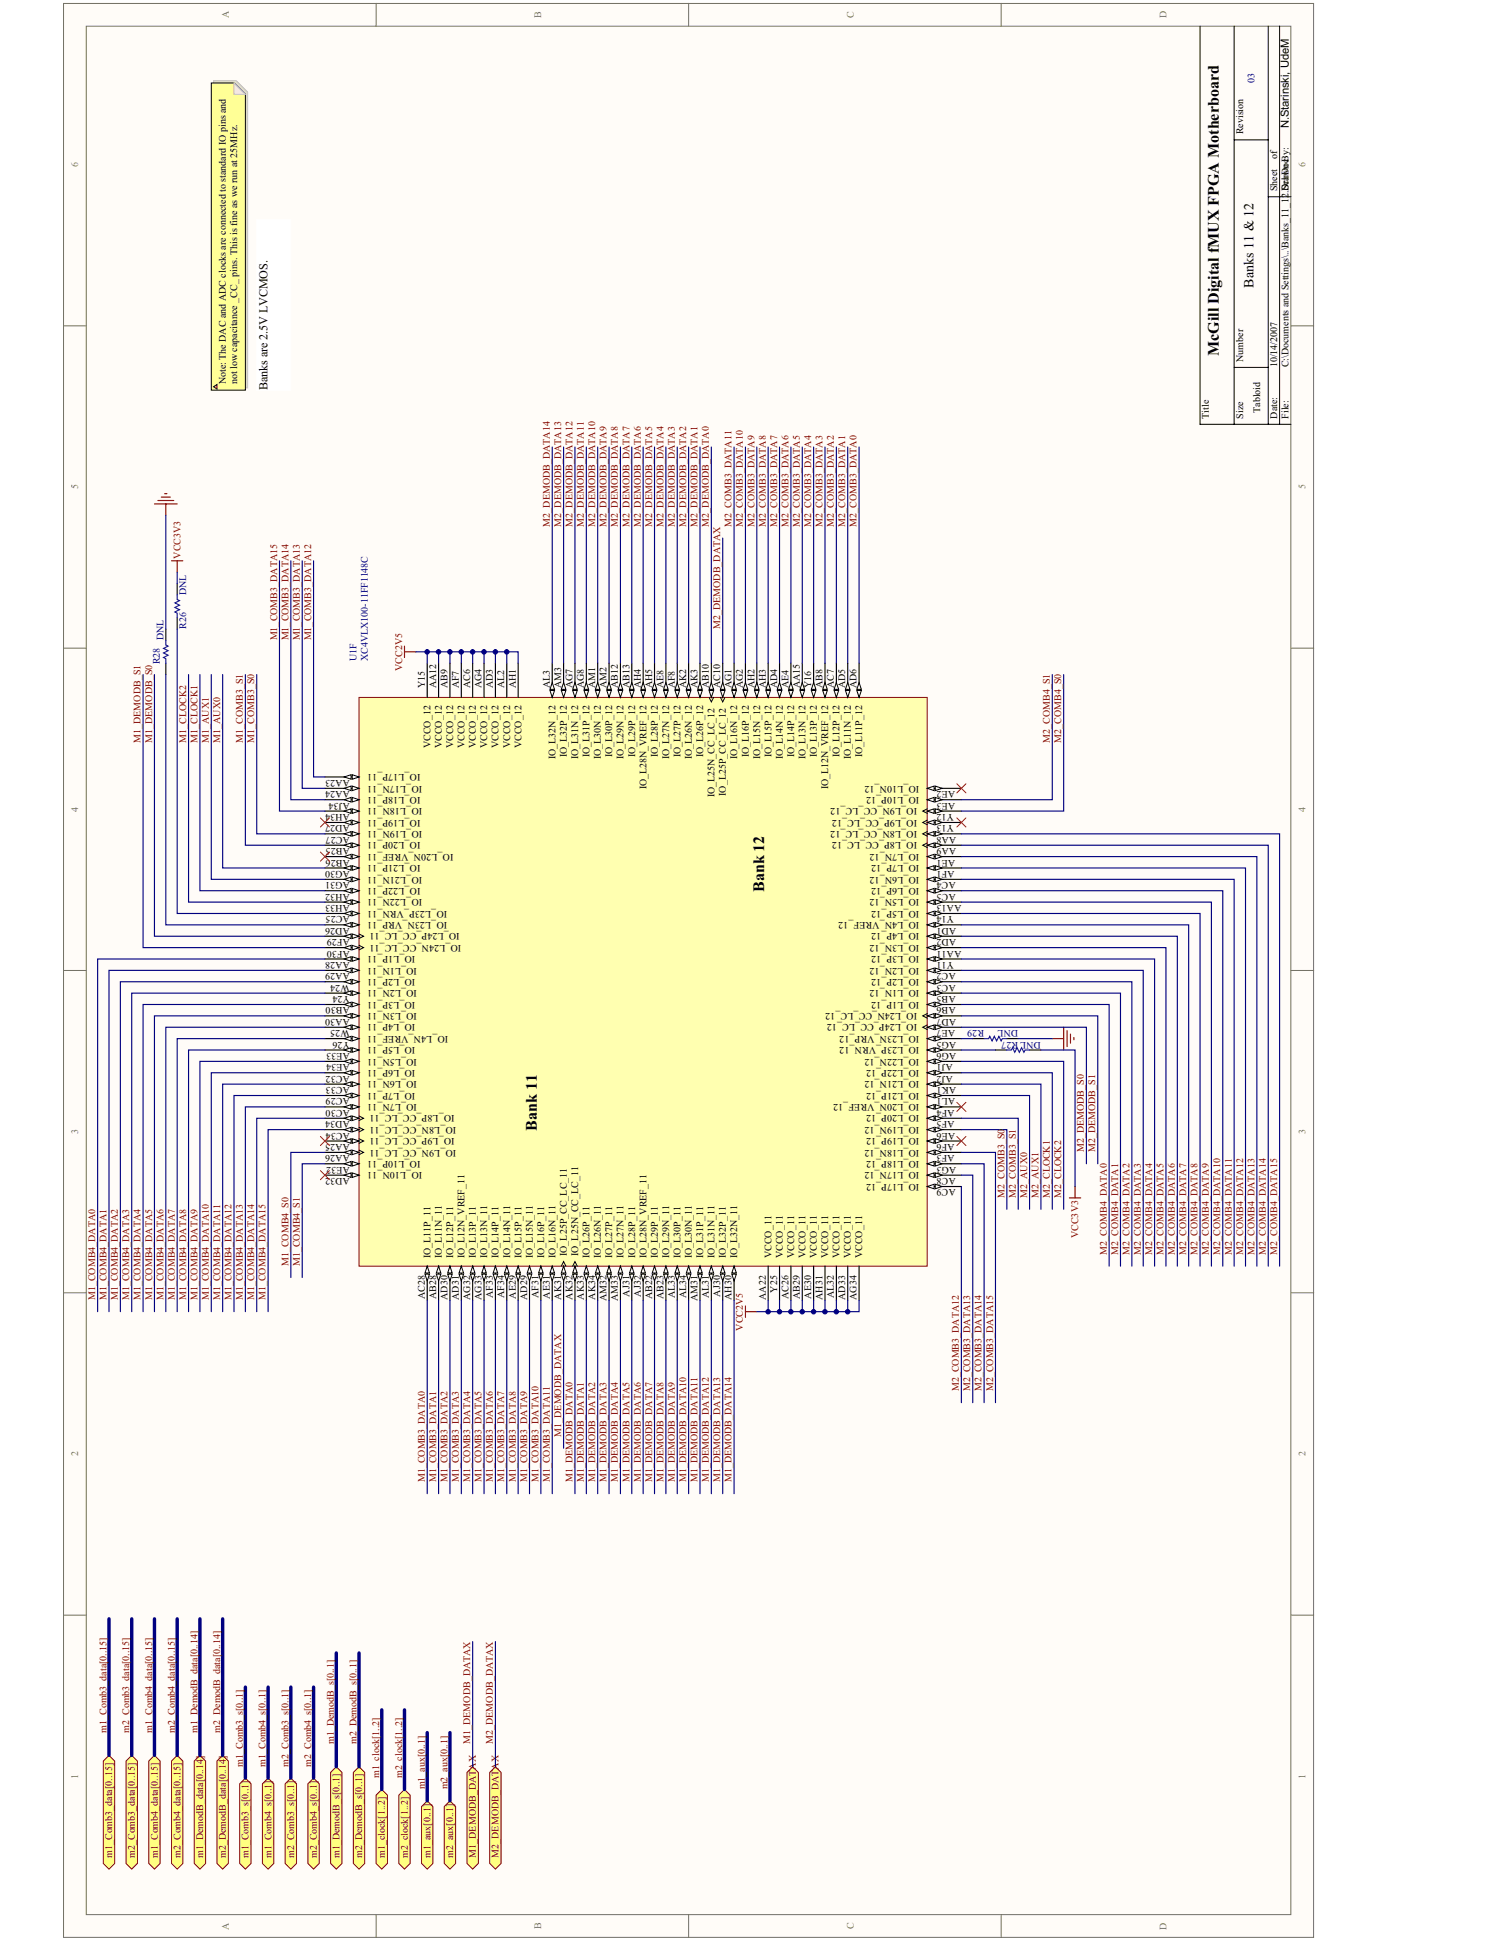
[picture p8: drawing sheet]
<svg xmlns="http://www.w3.org/2000/svg" width="216mm" height="279mm" viewBox="0 0 216 279" stroke-linecap="round" stroke-linejoin="round" font-family="sans-serif">
<defs><g id="words">
<g font-size="2.3">
<text x="175.8" y="51.3" transform="rotate(-90 175.8 51.3)">McGill Digital fMUX FPGA Motherboard</text>
<text x="110.2" y="128.6" transform="rotate(-90 110.2 128.6)">Bank 12</text>
<text x="77.4" y="163" transform="rotate(-90 77.4 163)">Bank 11</text>
</g>
<text font-size="2" x="180.8" y="41.5" transform="rotate(-90 180.8 41.5)">Banks 11 &amp; 12</text>
<text font-size="1.8" x="38.6" y="56.2" transform="rotate(-90 38.6 56.2)">Banks are 2.5V LVCMOS.</text>
<text font-size="1.6" x="185.9" y="18.5" transform="rotate(-90 185.9 18.5)">N.Starinski, UdeM</text>
<g font-size="1.4" fill="#716f64">
<text x="33" y="2.6" transform="rotate(-90 33 2.6)">A</text>
<text x="78.1" y="2.6" transform="rotate(-90 78.1 2.6)">B</text>
<text x="123.1" y="2.6" transform="rotate(-90 123.1 2.6)">C</text>
<text x="168.2" y="2.6" transform="rotate(-90 168.2 2.6)">D</text>
<text x="11.3" y="24.1" transform="rotate(-90 11.3 24.1)">6</text>
<text x="188.3" y="24.1" transform="rotate(-90 188.3 24.1)">6</text>
<text x="11.3" y="70.6" transform="rotate(-90 11.3 70.6)">5</text>
<text x="188.3" y="70.6" transform="rotate(-90 188.3 70.6)">5</text>
<text x="11.3" y="117" transform="rotate(-90 11.3 117)">4</text>
<text x="188.3" y="117" transform="rotate(-90 188.3 117)">4</text>
<text x="11.3" y="163.5" transform="rotate(-90 11.3 163.5)">3</text>
<text x="188.3" y="163.5" transform="rotate(-90 188.3 163.5)">3</text>
<text x="11.3" y="210" transform="rotate(-90 11.3 210)">2</text>
<text x="188.3" y="210" transform="rotate(-90 188.3 210)">2</text>
<text x="11.3" y="256.4" transform="rotate(-90 11.3 256.4)">1</text>
<text x="188.3" y="256.4" transform="rotate(-90 188.3 256.4)">1</text>
<text x="33" y="278.2" transform="rotate(-90 33 278.2)">A</text>
<text x="78.1" y="278.1" transform="rotate(-90 78.1 278.1)">B</text>
<text x="123.1" y="278.1" transform="rotate(-90 123.1 278.1)">C</text>
<text x="168.2" y="278.2" transform="rotate(-90 168.2 278.2)">D</text>
</g>
<g font-size="1.4" fill="#000080">
<text x="180.9" y="12" transform="rotate(-90 180.9 12)">03</text>
<text x="26.8" y="85.8" transform="rotate(-90 26.8 85.8)">DNL</text>
<text x="23.1" y="95.8" transform="rotate(-90 23.1 95.8)">R28</text>
<text x="23.6" y="92.3" transform="rotate(-90 23.6 92.3)">DNL</text>
<text x="26.8" y="90.7" transform="rotate(-90 26.8 90.7)">R26</text>
<text x="51.4" y="95.3" transform="rotate(-90 51.4 95.3)">U1F</text>
<text x="53.1" y="95.3" transform="rotate(-90 53.1 95.3)">XC4VLX100-11FF1148C</text>
<text x="141.9" y="148.5" transform="rotate(-180 141.9 148.5)">R29</text>
<text x="146.8" y="148.5" transform="rotate(-180 146.8 148.5)">DNL</text>
<text x="150.1" y="150.2" transform="rotate(-180 150.1 150.2)">DNL R27</text>
</g>
<g font-size="1.4">
<text x="179.3" y="19.3" transform="rotate(-90 179.3 19.3)">Revision</text>
<text x="184.2" y="22.9" transform="rotate(-90 184.2 22.9)">of</text>
<text x="184.2" y="27.5" transform="rotate(-90 184.2 27.5)">Sheet</text>
<text x="185.8" y="27.5" transform="rotate(-90 185.8 27.5)">Drawn By:</text>
<text x="179.3" y="52.1" transform="rotate(-90 179.3 52.1)">Number</text>
<text x="184.2" y="53" transform="rotate(-90 184.2 53)">10/14/2007</text>
<text x="185.8" y="53" transform="rotate(-90 185.8 53)">C:\Documents and Settings\..\Banks_11_12.SchDoc</text>
<text x="32.6" y="55.4" transform="rotate(-90 32.6 55.4)">Note: The DAC and ADC clocks are connected to standard IO pins and</text>
<text x="34.2" y="55.4" transform="rotate(-90 34.2 55.4)">not low capacitance _CC_ pins. This is fine as we run at 25MHz.</text>
<text x="181.7" y="59.5" transform="rotate(-90 181.7 59.5)">Tabloid</text>
<text x="174.4" y="60.3" transform="rotate(-90 174.4 60.3)">Title</text>
<text x="179.3" y="60.3" transform="rotate(-90 179.3 60.3)">Size</text>
<text x="184.2" y="60.3" transform="rotate(-90 184.2 60.3)">Date:</text>
<text x="185.8" y="60.3" transform="rotate(-90 185.8 60.3)">File:</text>
<text x="61.3" y="99.2" transform="rotate(-90 61.3 99.2)">Y15</text>
<text x="62.9" y="99.2" transform="rotate(-90 62.9 99.2)">AA12</text>
<text x="64.5" y="99.2" transform="rotate(-90 64.5 99.2)">AB9</text>
<text x="66.2" y="99.2" transform="rotate(-90 66.2 99.2)">AF7</text>
<text x="67.8" y="99.2" transform="rotate(-90 67.8 99.2)">AC6</text>
<text x="69.5" y="99.2" transform="rotate(-90 69.5 99.2)">AG4</text>
<text x="71.1" y="99.2" transform="rotate(-90 71.1 99.2)">AD3</text>
<text x="72.7" y="99.2" transform="rotate(-90 72.7 99.2)">AL2</text>
<text x="74.4" y="99.2" transform="rotate(-90 74.4 99.2)">AH1</text>
<text x="79.3" y="99.2" transform="rotate(-90 79.3 99.2)">AL3</text>
<text x="80.9" y="99.2" transform="rotate(-90 80.9 99.2)">AM3</text>
<text x="82.6" y="99.2" transform="rotate(-90 82.6 99.2)">AG7</text>
<text x="84.2" y="99.2" transform="rotate(-90 84.2 99.2)">AG8</text>
<text x="85.8" y="99.2" transform="rotate(-90 85.8 99.2)">AM1</text>
<text x="87.5" y="99.2" transform="rotate(-90 87.5 99.2)">AM2</text>
<text x="89.1" y="99.2" transform="rotate(-90 89.1 99.2)">AB12</text>
<text x="90.8" y="99.2" transform="rotate(-90 90.8 99.2)">AB13</text>
<text x="92.4" y="99.2" transform="rotate(-90 92.4 99.2)">AH4</text>
<text x="94" y="99.2" transform="rotate(-90 94 99.2)">AH5</text>
<text x="95.7" y="99.2" transform="rotate(-90 95.7 99.2)">AE8</text>
<text x="97.3" y="99.2" transform="rotate(-90 97.3 99.2)">AF8</text>
<text x="99" y="99.2" transform="rotate(-90 99 99.2)">AK2</text>
<text x="100.6" y="99.2" transform="rotate(-90 100.6 99.2)">AK3</text>
<text x="102.2" y="99.2" transform="rotate(-90 102.2 99.2)">AB10</text>
<text x="103.9" y="99.2" transform="rotate(-90 103.9 99.2)">AC10</text>
<text x="105.5" y="99.2" transform="rotate(-90 105.5 99.2)">AG1</text>
<text x="107.2" y="99.2" transform="rotate(-90 107.2 99.2)">AG2</text>
<text x="108.8" y="99.2" transform="rotate(-90 108.8 99.2)">AH2</text>
<text x="110.4" y="99.2" transform="rotate(-90 110.4 99.2)">AH3</text>
<text x="112.1" y="99.2" transform="rotate(-90 112.1 99.2)">AD4</text>
<text x="113.7" y="99.2" transform="rotate(-90 113.7 99.2)">AE4</text>
<text x="115.4" y="99.2" transform="rotate(-90 115.4 99.2)">AA15</text>
<text x="117" y="99.2" transform="rotate(-90 117 99.2)">Y16</text>
<text x="118.6" y="99.2" transform="rotate(-90 118.6 99.2)">AB8</text>
<text x="120.3" y="99.2" transform="rotate(-90 120.3 99.2)">AC7</text>
<text x="121.9" y="99.2" transform="rotate(-90 121.9 99.2)">AD5</text>
<text x="123.5" y="99.2" transform="rotate(-90 123.5 99.2)">AD6</text>
<text x="62.1" y="107.9" transform="rotate(-90 62.1 107.9)">VCCO_12</text>
<text x="63.7" y="107.9" transform="rotate(-90 63.7 107.9)">VCCO_12</text>
<text x="65.4" y="107.9" transform="rotate(-90 65.4 107.9)">VCCO_12</text>
<text x="67" y="107.9" transform="rotate(-90 67 107.9)">VCCO_12</text>
<text x="68.6" y="107.9" transform="rotate(-90 68.6 107.9)">VCCO_12</text>
<text x="70.3" y="107.9" transform="rotate(-90 70.3 107.9)">VCCO_12</text>
<text x="71.9" y="107.9" transform="rotate(-90 71.9 107.9)">VCCO_12</text>
<text x="73.6" y="107.9" transform="rotate(-90 73.6 107.9)">VCCO_12</text>
<text x="75.2" y="107.9" transform="rotate(-90 75.2 107.9)">VCCO_12</text>
<text x="50.5" y="112.4" transform="rotate(-180 50.5 112.4)">AA23</text>
<text x="60.6" y="111.6" transform="rotate(-180 60.6 111.6)">IO_L17P_11</text>
<text x="60.9" y="113.3" transform="rotate(-180 60.9 113.3)">IO_L17N_11</text>
<text x="80.1" y="109.4" transform="rotate(-90 80.1 109.4)">IO_L32N_12</text>
<text x="81.7" y="109.2" transform="rotate(-90 81.7 109.2)">IO_L32P_12</text>
<text x="83.4" y="109.4" transform="rotate(-90 83.4 109.4)">IO_L31N_12</text>
<text x="85" y="109.2" transform="rotate(-90 85 109.2)">IO_L31P_12</text>
<text x="86.7" y="109.4" transform="rotate(-90 86.7 109.4)">IO_L30N_12</text>
<text x="88.3" y="109.2" transform="rotate(-90 88.3 109.2)">IO_L30P_12</text>
<text x="89.9" y="109.4" transform="rotate(-90 89.9 109.4)">IO_L29N_12</text>
<text x="91.6" y="109.2" transform="rotate(-90 91.6 109.2)">IO_L29P_12</text>
<text x="93.2" y="113.8" transform="rotate(-90 93.2 113.8)">IO_L28N_VREF_12</text>
<text x="94.9" y="109.2" transform="rotate(-90 94.9 109.2)">IO_L28P_12</text>
<text x="96.5" y="109.4" transform="rotate(-90 96.5 109.4)">IO_L27N_12</text>
<text x="98.1" y="109.2" transform="rotate(-90 98.1 109.2)">IO_L27P_12</text>
<text x="99.8" y="109.4" transform="rotate(-90 99.8 109.4)">IO_L26N_12</text>
<text x="101.4" y="109.2" transform="rotate(-90 101.4 109.2)">IO_L26P_12</text>
<text x="106.3" y="109.4" transform="rotate(-90 106.3 109.4)">IO_L16N_12</text>
<text x="108" y="109.2" transform="rotate(-90 108 109.2)">IO_L16P_12</text>
<text x="109.6" y="109.4" transform="rotate(-90 109.6 109.4)">IO_L15N_12</text>
<text x="111.3" y="109.2" transform="rotate(-90 111.3 109.2)">IO_L15P_12</text>
<text x="112.9" y="109.4" transform="rotate(-90 112.9 109.4)">IO_L14N_12</text>
<text x="114.5" y="109.2" transform="rotate(-90 114.5 109.2)">IO_L14P_12</text>
<text x="116.2" y="109.4" transform="rotate(-90 116.2 109.4)">IO_L13N_12</text>
<text x="117.8" y="109.2" transform="rotate(-90 117.8 109.2)">IO_L13P_12</text>
<text x="119.4" y="113.8" transform="rotate(-90 119.4 113.8)">IO_L12N_VREF_12</text>
<text x="121.1" y="109.2" transform="rotate(-90 121.1 109.2)">IO_L12P_12</text>
<text x="122.7" y="109.4" transform="rotate(-90 122.7 109.4)">IO_L11N_12</text>
<text x="124.4" y="109.2" transform="rotate(-90 124.4 109.2)">IO_L11P_12</text>
<text x="132.6" y="113.3" transform="rotate(-180 132.6 113.3)">IO_L10N_12</text>
<text x="50.5" y="115.7" transform="rotate(-180 50.5 115.7)">AJ34</text>
<text x="50.5" y="119" transform="rotate(-180 50.5 119)">AD27</text>
<text x="50.5" y="114.1" transform="rotate(-180 50.5 114.1)">AA24</text>
<text x="50.5" y="117.4" transform="rotate(-180 50.5 117.4)">AH34</text>
<text x="60.6" y="114.9" transform="rotate(-180 60.6 114.9)">IO_L18P_11</text>
<text x="60.6" y="118.2" transform="rotate(-180 60.6 118.2)">IO_L19P_11</text>
<text x="60.9" y="116.5" transform="rotate(-180 60.9 116.5)">IO_L18N_11</text>
<text x="60.9" y="119.8" transform="rotate(-180 60.9 119.8)">IO_L19N_11</text>
<text x="103.1" y="115" transform="rotate(-90 103.1 115)">IO_L25N_CC_LC_12</text>
<text x="104.7" y="114.7" transform="rotate(-90 104.7 114.7)">IO_L25P_CC_LC_12</text>
<text x="132.3" y="119.8" transform="rotate(-180 132.3 119.8)">IO_L8N_CC_LC_12</text>
<text x="132.3" y="118.2" transform="rotate(-180 132.3 118.2)">IO_L9P_CC_LC_12</text>
<text x="132.3" y="116.5" transform="rotate(-180 132.3 116.5)">IO_L9N_CC_LC_12</text>
<text x="132.6" y="114.9" transform="rotate(-180 132.6 114.9)">IO_L10P_12</text>
<text x="137.6" y="119" transform="rotate(-180 137.6 119)">Y13</text>
<text x="137.6" y="117.4" transform="rotate(-180 137.6 117.4)">Y12</text>
<text x="137.8" y="115.7" transform="rotate(-180 137.8 115.7)">AE3</text>
<text x="137.8" y="114.1" transform="rotate(-180 137.8 114.1)">AE2</text>
<text x="50.5" y="122.3" transform="rotate(-180 50.5 122.3)">AB25</text>
<text x="50.5" y="123.9" transform="rotate(-180 50.5 123.9)">AB26</text>
<text x="50.5" y="125.6" transform="rotate(-180 50.5 125.6)">AG30</text>
<text x="50.5" y="120.6" transform="rotate(-180 50.5 120.6)">AC27</text>
<text x="60.6" y="121.5" transform="rotate(-180 60.6 121.5)">IO_L20P_11</text>
<text x="60.6" y="124.7" transform="rotate(-180 60.6 124.7)">IO_L21P_11</text>
<text x="65.4" y="123.1" transform="rotate(-180 65.4 123.1)">IO_L20N_VREF_11</text>
<text x="132.3" y="121.5" transform="rotate(-180 132.3 121.5)">IO_L8P_CC_LC_12</text>
<text x="132.6" y="124.7" transform="rotate(-180 132.6 124.7)">IO_L7P_12</text>
<text x="132.6" y="123.1" transform="rotate(-180 132.6 123.1)">IO_L7N_12</text>
<text x="137.7" y="125.6" transform="rotate(-180 137.7 125.6)">AF1</text>
<text x="137.8" y="123.9" transform="rotate(-180 137.8 123.9)">AE1</text>
<text x="137.9" y="122.3" transform="rotate(-180 137.9 122.3)">AA9</text>
<text x="137.9" y="120.6" transform="rotate(-180 137.9 120.6)">AA8</text>
<text x="50.5" y="128.8" transform="rotate(-180 50.5 128.8)">AH32</text>
<text x="50.5" y="127.2" transform="rotate(-180 50.5 127.2)">AG31</text>
<text x="50.5" y="130.5" transform="rotate(-180 50.5 130.5)">AH33</text>
<text x="60.6" y="128" transform="rotate(-180 60.6 128)">IO_L22P_11</text>
<text x="60.9" y="126.4" transform="rotate(-180 60.9 126.4)">IO_L21N_11</text>
<text x="60.9" y="129.7" transform="rotate(-180 60.9 129.7)">IO_L22N_11</text>
<text x="64.5" y="131.3" transform="rotate(-180 64.5 131.3)">IO_L23P_VRN_11</text>
<text x="132.6" y="131.3" transform="rotate(-180 132.6 131.3)">IO_L5P_12</text>
<text x="132.6" y="129.7" transform="rotate(-180 132.6 129.7)">IO_L5N_12</text>
<text x="132.6" y="128" transform="rotate(-180 132.6 128)">IO_L6P_12</text>
<text x="132.6" y="126.4" transform="rotate(-180 132.6 126.4)">IO_L6N_12</text>
<text x="137.8" y="128.8" transform="rotate(-180 137.8 128.8)">AC5</text>
<text x="137.8" y="127.2" transform="rotate(-180 137.8 127.2)">AC4</text>
<text x="138.7" y="130.5" transform="rotate(-180 138.7 130.5)">AA13</text>
<text x="50.5" y="135.4" transform="rotate(-180 50.5 135.4)">AF29</text>
<text x="50.5" y="137" transform="rotate(-180 50.5 137)">AF30</text>
<text x="50.5" y="132.1" transform="rotate(-180 50.5 132.1)">AC25</text>
<text x="50.5" y="133.8" transform="rotate(-180 50.5 133.8)">AD26</text>
<text x="59.9" y="137.9" transform="rotate(-180 59.9 137.9)">IO_L1P_11</text>
<text x="64.5" y="132.9" transform="rotate(-180 64.5 132.9)">IO_L23N_VRP_11</text>
<text x="66.3" y="134.6" transform="rotate(-180 66.3 134.6)">IO_L24P_CC_LC_11</text>
<text x="66.5" y="136.2" transform="rotate(-180 66.5 136.2)">IO_L24N_CC_LC_11</text>
<text x="132.6" y="137.9" transform="rotate(-180 132.6 137.9)">IO_L3P_12</text>
<text x="132.6" y="136.2" transform="rotate(-180 132.6 136.2)">IO_L3N_12</text>
<text x="132.6" y="134.6" transform="rotate(-180 132.6 134.6)">IO_L4P_12</text>
<text x="132.6" y="132.9" transform="rotate(-180 132.6 132.9)">IO_L4N_VREF_12</text>
<text x="137.6" y="132.1" transform="rotate(-180 137.6 132.1)">Y14</text>
<text x="137.9" y="135.4" transform="rotate(-180 137.9 135.4)">AD2</text>
<text x="137.9" y="133.8" transform="rotate(-180 137.9 133.8)">AD1</text>
<text x="138.7" y="137" transform="rotate(-180 138.7 137)">AA11</text>
<text x="50.5" y="138.7" transform="rotate(-180 50.5 138.7)">AA28</text>
<text x="50.5" y="140.3" transform="rotate(-180 50.5 140.3)">AA29</text>
<text x="50.5" y="142" transform="rotate(-180 50.5 142)">W24</text>
<text x="50.5" y="143.6" transform="rotate(-180 50.5 143.6)">Y24</text>
<text x="59.9" y="141.1" transform="rotate(-180 59.9 141.1)">IO_L2P_11</text>
<text x="60.1" y="139.5" transform="rotate(-180 60.1 139.5)">IO_L1N_11</text>
<text x="60.1" y="142.8" transform="rotate(-180 60.1 142.8)">IO_L2N_11</text>
<text x="132.6" y="142.8" transform="rotate(-180 132.6 142.8)">IO_L1N_12</text>
<text x="132.6" y="141.1" transform="rotate(-180 132.6 141.1)">IO_L2P_12</text>
<text x="132.6" y="139.5" transform="rotate(-180 132.6 139.5)">IO_L2N_12</text>
<text x="137.6" y="138.7" transform="rotate(-180 137.6 138.7)">Y11</text>
<text x="137.8" y="143.6" transform="rotate(-180 137.8 143.6)">AB5</text>
<text x="137.8" y="142" transform="rotate(-180 137.8 142)">AC3</text>
<text x="137.8" y="140.3" transform="rotate(-180 137.8 140.3)">AC2</text>
<text x="50.5" y="145.2" transform="rotate(-180 50.5 145.2)">AB30</text>
<text x="50.5" y="146.9" transform="rotate(-180 50.5 146.9)">AA30</text>
<text x="50.5" y="148.5" transform="rotate(-180 50.5 148.5)">W25</text>
<text x="59.9" y="147.7" transform="rotate(-180 59.9 147.7)">IO_L4P_11</text>
<text x="59.9" y="144.4" transform="rotate(-180 59.9 144.4)">IO_L3P_11</text>
<text x="60.1" y="146.1" transform="rotate(-180 60.1 146.1)">IO_L3N_11</text>
<text x="64.6" y="149.3" transform="rotate(-180 64.6 149.3)">IO_L4N_VREF_11</text>
<text x="132.3" y="147.7" transform="rotate(-180 132.3 147.7)">IO_L24P_CC_LC_12</text>
<text x="132.3" y="146.1" transform="rotate(-180 132.3 146.1)">IO_L24N_CC_LC_12</text>
<text x="132.6" y="149.3" transform="rotate(-180 132.6 149.3)">IO_L23N_VRP_12</text>
<text x="132.6" y="144.4" transform="rotate(-180 132.6 144.4)">IO_L1P_12</text>
<text x="137.8" y="148.5" transform="rotate(-180 137.8 148.5)">AE7</text>
<text x="137.8" y="145.2" transform="rotate(-180 137.8 145.2)">AB6</text>
<text x="137.9" y="146.9" transform="rotate(-180 137.9 146.9)">AD7</text>
<text x="50.5" y="150.2" transform="rotate(-180 50.5 150.2)">Y26</text>
<text x="50.5" y="151.8" transform="rotate(-180 50.5 151.8)">AE33</text>
<text x="50.5" y="153.4" transform="rotate(-180 50.5 153.4)">AE34</text>
<text x="50.5" y="155.1" transform="rotate(-180 50.5 155.1)">AC32</text>
<text x="59.9" y="151" transform="rotate(-180 59.9 151)">IO_L5P_11</text>
<text x="59.9" y="154.3" transform="rotate(-180 59.9 154.3)">IO_L6P_11</text>
<text x="60.1" y="152.6" transform="rotate(-180 60.1 152.6)">IO_L5N_11</text>
<text x="60.1" y="155.9" transform="rotate(-180 60.1 155.9)">IO_L6N_11</text>
<text x="132.6" y="155.9" transform="rotate(-180 132.6 155.9)">IO_L21N_12</text>
<text x="132.6" y="154.3" transform="rotate(-180 132.6 154.3)">IO_L22P_12</text>
<text x="132.6" y="152.6" transform="rotate(-180 132.6 152.6)">IO_L22N_12</text>
<text x="132.6" y="151" transform="rotate(-180 132.6 151)">IO_L23P_VRN_12</text>
<text x="137.4" y="155.1" transform="rotate(-180 137.4 155.1)">AJ2</text>
<text x="137.4" y="153.4" transform="rotate(-180 137.4 153.4)">AJ1</text>
<text x="137.9" y="151.8" transform="rotate(-180 137.9 151.8)">AG6</text>
<text x="137.9" y="150.2" transform="rotate(-180 137.9 150.2)">AG5</text>
<text x="50.5" y="156.7" transform="rotate(-180 50.5 156.7)">AC33</text>
<text x="50.5" y="158.4" transform="rotate(-180 50.5 158.4)">AC29</text>
<text x="50.5" y="160" transform="rotate(-180 50.5 160)">AC30</text>
<text x="50.5" y="161.6" transform="rotate(-180 50.5 161.6)">AD34</text>
<text x="59.9" y="157.5" transform="rotate(-180 59.9 157.5)">IO_L7P_11</text>
<text x="60.1" y="159.2" transform="rotate(-180 60.1 159.2)">IO_L7N_11</text>
<text x="65.5" y="160.8" transform="rotate(-180 65.5 160.8)">IO_L8P_CC_LC_11</text>
<text x="132.6" y="160.8" transform="rotate(-180 132.6 160.8)">IO_L20P_12</text>
<text x="132.6" y="159.2" transform="rotate(-180 132.6 159.2)">IO_L20N_VREF_12</text>
<text x="132.6" y="157.5" transform="rotate(-180 132.6 157.5)">IO_L21P_12</text>
<text x="137.7" y="161.6" transform="rotate(-180 137.7 161.6)">AF5</text>
<text x="137.7" y="160" transform="rotate(-180 137.7 160)">AF4</text>
<text x="137.8" y="158.4" transform="rotate(-180 137.8 158.4)">AL1</text>
<text x="137.9" y="156.7" transform="rotate(-180 137.9 156.7)">AK1</text>
<text x="50.5" y="163.3" transform="rotate(-180 50.5 163.3)">AC34</text>
<text x="50.5" y="166.6" transform="rotate(-180 50.5 166.6)">AA26</text>
<text x="50.5" y="164.9" transform="rotate(-180 50.5 164.9)">AA25</text>
<text x="60.6" y="167.4" transform="rotate(-180 60.6 167.4)">IO_L10P_11</text>
<text x="65.5" y="164.1" transform="rotate(-180 65.5 164.1)">IO_L9P_CC_LC_11</text>
<text x="65.8" y="162.5" transform="rotate(-180 65.8 162.5)">IO_L8N_CC_LC_11</text>
<text x="65.8" y="165.7" transform="rotate(-180 65.8 165.7)">IO_L9N_CC_LC_11</text>
<text x="132.6" y="167.4" transform="rotate(-180 132.6 167.4)">IO_L18P_12</text>
<text x="132.6" y="165.7" transform="rotate(-180 132.6 165.7)">IO_L18N_12</text>
<text x="132.6" y="164.1" transform="rotate(-180 132.6 164.1)">IO_L19P_12</text>
<text x="132.6" y="162.5" transform="rotate(-180 132.6 162.5)">IO_L19N_12</text>
<text x="137.7" y="166.6" transform="rotate(-180 137.7 166.6)">AF3</text>
<text x="137.7" y="164.9" transform="rotate(-180 137.7 164.9)">AF6</text>
<text x="137.8" y="163.3" transform="rotate(-180 137.8 163.3)">AE6</text>
<text x="50.5" y="168.2" transform="rotate(-180 50.5 168.2)">AE32</text>
<text x="50.5" y="169.8" transform="rotate(-180 50.5 169.8)">AD32</text>
<text x="60.9" y="169" transform="rotate(-180 60.9 169)">IO_L10N_11</text>
<text x="132.6" y="170.7" transform="rotate(-180 132.6 170.7)">IO_L17P_12</text>
<text x="132.6" y="169" transform="rotate(-180 132.6 169)">IO_L17N_12</text>
<text x="137.8" y="171.5" transform="rotate(-180 137.8 171.5)">AC9</text>
<text x="137.8" y="169.8" transform="rotate(-180 137.8 169.8)">AC8</text>
<text x="137.9" y="168.2" transform="rotate(-180 137.9 168.2)">AG3</text>
<text x="62.1" y="181.4" transform="rotate(-90 62.1 181.4)">IO_L11P_11</text>
<text x="63.7" y="181.4" transform="rotate(-90 63.7 181.4)">IO_L11N_11</text>
<text x="65.4" y="181.4" transform="rotate(-90 65.4 181.4)">IO_L12P_11</text>
<text x="67" y="181.4" transform="rotate(-90 67 181.4)">IO_L12N_VREF_11</text>
<text x="68.6" y="181.4" transform="rotate(-90 68.6 181.4)">IO_L13P_11</text>
<text x="70.3" y="181.4" transform="rotate(-90 70.3 181.4)">IO_L13N_11</text>
<text x="71.9" y="181.4" transform="rotate(-90 71.9 181.4)">IO_L14P_11</text>
<text x="73.6" y="181.4" transform="rotate(-90 73.6 181.4)">IO_L14N_11</text>
<text x="75.2" y="181.4" transform="rotate(-90 75.2 181.4)">IO_L15P_11</text>
<text x="76.8" y="181.4" transform="rotate(-90 76.8 181.4)">IO_L15N_11</text>
<text x="78.5" y="181.4" transform="rotate(-90 78.5 181.4)">IO_L16P_11</text>
<text x="80.1" y="181.4" transform="rotate(-90 80.1 181.4)">IO_L16N_11</text>
<text x="81.7" y="181.1" transform="rotate(-90 81.7 181.1)">IO_L25P_CC_LC_11</text>
<text x="83.4" y="181.1" transform="rotate(-90 83.4 181.1)">IO_L25N_CC_LC_11</text>
<text x="85" y="181.4" transform="rotate(-90 85 181.4)">IO_L26P_11</text>
<text x="86.7" y="181.4" transform="rotate(-90 86.7 181.4)">IO_L26N_11</text>
<text x="88.3" y="181.4" transform="rotate(-90 88.3 181.4)">IO_L27P_11</text>
<text x="89.9" y="181.4" transform="rotate(-90 89.9 181.4)">IO_L27N_11</text>
<text x="91.6" y="181.4" transform="rotate(-90 91.6 181.4)">IO_L28P_11</text>
<text x="93.2" y="181.4" transform="rotate(-90 93.2 181.4)">IO_L28N_VREF_11</text>
<text x="94.9" y="181.4" transform="rotate(-90 94.9 181.4)">IO_L29P_11</text>
<text x="96.5" y="181.4" transform="rotate(-90 96.5 181.4)">IO_L29N_11</text>
<text x="98.1" y="181.4" transform="rotate(-90 98.1 181.4)">IO_L30P_11</text>
<text x="99.8" y="181.4" transform="rotate(-90 99.8 181.4)">IO_L30N_11</text>
<text x="101.4" y="181.4" transform="rotate(-90 101.4 181.4)">IO_L31P_11</text>
<text x="103.1" y="181.4" transform="rotate(-90 103.1 181.4)">IO_L31N_11</text>
<text x="104.7" y="181.4" transform="rotate(-90 104.7 181.4)">IO_L32P_11</text>
<text x="106.3" y="181.4" transform="rotate(-90 106.3 181.4)">IO_L32N_11</text>
<text x="111.3" y="181.4" transform="rotate(-90 111.3 181.4)">VCCO_11</text>
<text x="112.9" y="181.4" transform="rotate(-90 112.9 181.4)">VCCO_11</text>
<text x="114.5" y="181.4" transform="rotate(-90 114.5 181.4)">VCCO_11</text>
<text x="116.2" y="181.4" transform="rotate(-90 116.2 181.4)">VCCO_11</text>
<text x="117.8" y="181.4" transform="rotate(-90 117.8 181.4)">VCCO_11</text>
<text x="119.4" y="181.4" transform="rotate(-90 119.4 181.4)">VCCO_11</text>
<text x="121.1" y="181.4" transform="rotate(-90 121.1 181.4)">VCCO_11</text>
<text x="122.7" y="181.4" transform="rotate(-90 122.7 181.4)">VCCO_11</text>
<text x="124.4" y="181.4" transform="rotate(-90 124.4 181.4)">VCCO_11</text>
<text x="61.3" y="187.3" transform="rotate(-90 61.3 187.3)">AC28</text>
<text x="62.9" y="187.3" transform="rotate(-90 62.9 187.3)">AB28</text>
<text x="64.5" y="187.4" transform="rotate(-90 64.5 187.4)">AD30</text>
<text x="66.2" y="187.4" transform="rotate(-90 66.2 187.4)">AD31</text>
<text x="67.8" y="187.4" transform="rotate(-90 67.8 187.4)">AG32</text>
<text x="69.5" y="187.4" transform="rotate(-90 69.5 187.4)">AG33</text>
<text x="71.1" y="187.1" transform="rotate(-90 71.1 187.1)">AF33</text>
<text x="72.7" y="187.1" transform="rotate(-90 72.7 187.1)">AF34</text>
<text x="74.4" y="187.2" transform="rotate(-90 74.4 187.2)">AE29</text>
<text x="76" y="187.4" transform="rotate(-90 76 187.4)">AD29</text>
<text x="77.7" y="187.1" transform="rotate(-90 77.7 187.1)">AF31</text>
<text x="79.3" y="187.2" transform="rotate(-90 79.3 187.2)">AE31</text>
<text x="80.9" y="187.4" transform="rotate(-90 80.9 187.4)">AK31</text>
<text x="82.6" y="187.4" transform="rotate(-90 82.6 187.4)">AK32</text>
<text x="84.2" y="187.4" transform="rotate(-90 84.2 187.4)">AK33</text>
<text x="85.8" y="187.4" transform="rotate(-90 85.8 187.4)">AK34</text>
<text x="87.5" y="187.6" transform="rotate(-90 87.5 187.6)">AM32</text>
<text x="89.1" y="187.6" transform="rotate(-90 89.1 187.6)">AM33</text>
<text x="90.8" y="186.9" transform="rotate(-90 90.8 186.9)">AJ31</text>
<text x="92.4" y="186.9" transform="rotate(-90 92.4 186.9)">AJ32</text>
<text x="94" y="187.3" transform="rotate(-90 94 187.3)">AB22</text>
<text x="95.7" y="187.3" transform="rotate(-90 95.7 187.3)">AB23</text>
<text x="97.3" y="187.2" transform="rotate(-90 97.3 187.2)">AL33</text>
<text x="99" y="187.2" transform="rotate(-90 99 187.2)">AL34</text>
<text x="100.6" y="187.6" transform="rotate(-90 100.6 187.6)">AM31</text>
<text x="102.2" y="187.2" transform="rotate(-90 102.2 187.2)">AL31</text>
<text x="103.9" y="186.9" transform="rotate(-90 103.9 186.9)">AJ30</text>
<text x="105.5" y="187.4" transform="rotate(-90 105.5 187.4)">AH30</text>
<text x="110.4" y="187.4" transform="rotate(-90 110.4 187.4)">AA22</text>
<text x="112.1" y="186.3" transform="rotate(-90 112.1 186.3)">Y25</text>
<text x="113.7" y="187.3" transform="rotate(-90 113.7 187.3)">AC26</text>
<text x="115.4" y="187.3" transform="rotate(-90 115.4 187.3)">AB29</text>
<text x="117" y="187.2" transform="rotate(-90 117 187.2)">AE30</text>
<text x="118.6" y="187.4" transform="rotate(-90 118.6 187.4)">AH31</text>
<text x="120.3" y="187.2" transform="rotate(-90 120.3 187.2)">AL32</text>
<text x="121.9" y="187.4" transform="rotate(-90 121.9 187.4)">AD33</text>
<text x="123.5" y="187.4" transform="rotate(-90 123.5 187.4)">AG34</text>
</g>
<g font-size="1.4" fill="#800000">
<text x="79.3" y="75.9" transform="rotate(-90 79.3 75.9)">M2_DEMODB_DATA14</text>
<text x="80.9" y="75.9" transform="rotate(-90 80.9 75.9)">M2_DEMODB_DATA13</text>
<text x="82.6" y="75.9" transform="rotate(-90 82.6 75.9)">M2_DEMODB_DATA12</text>
<text x="84.2" y="75.9" transform="rotate(-90 84.2 75.9)">M2_DEMODB_DATA11</text>
<text x="85.8" y="75.9" transform="rotate(-90 85.8 75.9)">M2_DEMODB_DATA10</text>
<text x="87.5" y="75.9" transform="rotate(-90 87.5 75.9)">M2_DEMODB_DATA9</text>
<text x="89.1" y="75.9" transform="rotate(-90 89.1 75.9)">M2_DEMODB_DATA8</text>
<text x="90.8" y="75.9" transform="rotate(-90 90.8 75.9)">M2_DEMODB_DATA7</text>
<text x="92.4" y="75.9" transform="rotate(-90 92.4 75.9)">M2_DEMODB_DATA6</text>
<text x="94" y="75.9" transform="rotate(-90 94 75.9)">M2_DEMODB_DATA5</text>
<text x="95.7" y="75.9" transform="rotate(-90 95.7 75.9)">M2_DEMODB_DATA4</text>
<text x="97.3" y="75.9" transform="rotate(-90 97.3 75.9)">M2_DEMODB_DATA3</text>
<text x="99" y="75.9" transform="rotate(-90 99 75.9)">M2_DEMODB_DATA2</text>
<text x="100.6" y="75.9" transform="rotate(-90 100.6 75.9)">M2_DEMODB_DATA1</text>
<text x="102.2" y="75.9" transform="rotate(-90 102.2 75.9)">M2_DEMODB_DATA0</text>
<text x="105.5" y="75.9" transform="rotate(-90 105.5 75.9)">M2_COMB3_DATA11</text>
<text x="107.2" y="75.9" transform="rotate(-90 107.2 75.9)">M2_COMB3_DATA10</text>
<text x="108.8" y="75.9" transform="rotate(-90 108.8 75.9)">M2_COMB3_DATA9</text>
<text x="110.4" y="75.9" transform="rotate(-90 110.4 75.9)">M2_COMB3_DATA8</text>
<text x="112.1" y="75.9" transform="rotate(-90 112.1 75.9)">M2_COMB3_DATA7</text>
<text x="113.7" y="75.9" transform="rotate(-90 113.7 75.9)">M2_COMB3_DATA6</text>
<text x="115.4" y="75.9" transform="rotate(-90 115.4 75.9)">M2_COMB3_DATA5</text>
<text x="117" y="75.9" transform="rotate(-90 117 75.9)">M2_COMB3_DATA4</text>
<text x="118.6" y="75.9" transform="rotate(-90 118.6 75.9)">M2_COMB3_DATA3</text>
<text x="120.3" y="75.9" transform="rotate(-90 120.3 75.9)">M2_COMB3_DATA2</text>
<text x="121.9" y="75.9" transform="rotate(-90 121.9 75.9)">M2_COMB3_DATA1</text>
<text x="123.5" y="75.9" transform="rotate(-90 123.5 75.9)">M2_COMB3_DATA0</text>
<text x="26" y="80.5" transform="rotate(-90 26 80.5)">VCC3V3</text>
<text x="40" y="92.3" transform="rotate(-90 40 92.3)">M1_COMB3_DATA15</text>
<text x="41.6" y="92.3" transform="rotate(-90 41.6 92.3)">M1_COMB3_DATA14</text>
<text x="43.2" y="92.3" transform="rotate(-90 43.2 92.3)">M1_COMB3_DATA13</text>
<text x="44.9" y="92.3" transform="rotate(-90 44.9 92.3)">M1_COMB3_DATA12</text>
<text x="103.9" y="90.7" transform="rotate(-90 103.9 90.7)">M2_DEMODB_DATAX</text>
<text x="58" y="96.7" transform="rotate(-90 58 96.7)">VCC2V5</text>
<text x="20.3" y="107.1" transform="rotate(-90 20.3 107.1)">M1_DEMODB_S1</text>
<text x="21.9" y="107.1" transform="rotate(-90 21.9 107.1)">M1_DEMODB_S0</text>
<text x="26.8" y="107.1" transform="rotate(-90 26.8 107.1)">M1_CLOCK2</text>
<text x="28.5" y="107.1" transform="rotate(-90 28.5 107.1)">M1_CLOCK1</text>
<text x="30.1" y="107.1" transform="rotate(-90 30.1 107.1)">M1_AUX1</text>
<text x="31.8" y="107.1" transform="rotate(-90 31.8 107.1)">M1_AUX0</text>
<text x="35" y="107.1" transform="rotate(-90 35 107.1)">M1_COMB3_S1</text>
<text x="36.7" y="107.1" transform="rotate(-90 36.7 107.1)">M1_COMB3_S0</text>
<text x="151.4" y="107.1" transform="rotate(-90 151.4 107.1)">M2_COMB4_S1</text>
<text x="153.1" y="107.1" transform="rotate(-90 153.1 107.1)">M2_COMB4_S0</text>
<text x="156.3" y="166.1" transform="rotate(-90 156.3 166.1)">M2_DEMODB_S0</text>
<text x="158" y="166.1" transform="rotate(-90 158 166.1)">M2_DEMODB_S1</text>
<text x="144.9" y="172.7" transform="rotate(-90 144.9 172.7)">M2_COMB3_S0</text>
<text x="146.5" y="172.7" transform="rotate(-90 146.5 172.7)">M2_COMB3_S1</text>
<text x="148.1" y="172.7" transform="rotate(-90 148.1 172.7)">M2_AUX0</text>
<text x="149.8" y="172.7" transform="rotate(-90 149.8 172.7)">M2_AUX1</text>
<text x="151.4" y="172.7" transform="rotate(-90 151.4 172.7)">M2_CLOCK1</text>
<text x="153" y="172.7" transform="rotate(-90 153 172.7)">M2_CLOCK2</text>
<text x="155.5" y="178.5" transform="rotate(-90 155.5 178.5)">VCC3V3</text>
<text x="41.6" y="182.5" transform="rotate(-90 41.6 182.5)">M1_COMB4_S0</text>
<text x="43.2" y="182.5" transform="rotate(-90 43.2 182.5)">M1_COMB4_S1</text>
<text x="159.6" y="180.9" transform="rotate(-90 159.6 180.9)">M2_COMB4_DATA0</text>
<text x="161.2" y="180.9" transform="rotate(-90 161.2 180.9)">M2_COMB4_DATA1</text>
<text x="162.9" y="180.9" transform="rotate(-90 162.9 180.9)">M2_COMB4_DATA2</text>
<text x="164.5" y="180.9" transform="rotate(-90 164.5 180.9)">M2_COMB4_DATA3</text>
<text x="166.2" y="180.9" transform="rotate(-90 166.2 180.9)">M2_COMB4_DATA4</text>
<text x="167.8" y="180.9" transform="rotate(-90 167.8 180.9)">M2_COMB4_DATA5</text>
<text x="169.4" y="180.9" transform="rotate(-90 169.4 180.9)">M2_COMB4_DATA6</text>
<text x="171.1" y="180.9" transform="rotate(-90 171.1 180.9)">M2_COMB4_DATA7</text>
<text x="172.7" y="180.9" transform="rotate(-90 172.7 180.9)">M2_COMB4_DATA8</text>
<text x="174.4" y="180.9" transform="rotate(-90 174.4 180.9)">M2_COMB4_DATA9</text>
<text x="176" y="180.9" transform="rotate(-90 176 180.9)">M2_COMB4_DATA10</text>
<text x="177.6" y="180.9" transform="rotate(-90 177.6 180.9)">M2_COMB4_DATA11</text>
<text x="179.3" y="180.9" transform="rotate(-90 179.3 180.9)">M2_COMB4_DATA12</text>
<text x="180.9" y="180.9" transform="rotate(-90 180.9 180.9)">M2_COMB4_DATA13</text>
<text x="182.6" y="180.9" transform="rotate(-90 182.6 180.9)">M2_COMB4_DATA14</text>
<text x="184.2" y="180.9" transform="rotate(-90 184.2 180.9)">M2_COMB4_DATA15</text>
<text x="13.7" y="187.5" transform="rotate(-90 13.7 187.5)">M1_COMB4_DATA0</text>
<text x="15.4" y="187.5" transform="rotate(-90 15.4 187.5)">M1_COMB4_DATA1</text>
<text x="17" y="187.5" transform="rotate(-90 17 187.5)">M1_COMB4_DATA2</text>
<text x="18.6" y="187.5" transform="rotate(-90 18.6 187.5)">M1_COMB4_DATA3</text>
<text x="20.3" y="187.5" transform="rotate(-90 20.3 187.5)">M1_COMB4_DATA4</text>
<text x="21.9" y="187.5" transform="rotate(-90 21.9 187.5)">M1_COMB4_DATA5</text>
<text x="23.6" y="187.5" transform="rotate(-90 23.6 187.5)">M1_COMB4_DATA6</text>
<text x="25.2" y="187.5" transform="rotate(-90 25.2 187.5)">M1_COMB4_DATA7</text>
<text x="26.8" y="187.5" transform="rotate(-90 26.8 187.5)">M1_COMB4_DATA8</text>
<text x="28.5" y="187.5" transform="rotate(-90 28.5 187.5)">M1_COMB4_DATA9</text>
<text x="30.1" y="187.5" transform="rotate(-90 30.1 187.5)">M1_COMB4_DATA10</text>
<text x="31.8" y="187.5" transform="rotate(-90 31.8 187.5)">M1_COMB4_DATA11</text>
<text x="33.4" y="187.5" transform="rotate(-90 33.4 187.5)">M1_COMB4_DATA12</text>
<text x="35" y="187.5" transform="rotate(-90 35 187.5)">M1_COMB4_DATA13</text>
<text x="36.7" y="187.5" transform="rotate(-90 36.7 187.5)">M1_COMB4_DATA14</text>
<text x="38.3" y="187.5" transform="rotate(-90 38.3 187.5)">M1_COMB4_DATA15</text>
<text x="107.2" y="191.8" transform="rotate(-90 107.2 191.8)">VCC2V5</text>
<text x="138.3" y="200.6" transform="rotate(-90 138.3 200.6)">M2_COMB3_DATA12</text>
<text x="139.9" y="200.6" transform="rotate(-90 139.9 200.6)">M2_COMB3_DATA13</text>
<text x="141.6" y="200.6" transform="rotate(-90 141.6 200.6)">M2_COMB3_DATA14</text>
<text x="143.2" y="200.6" transform="rotate(-90 143.2 200.6)">M2_COMB3_DATA15</text>
<text x="80.9" y="207.1" transform="rotate(-90 80.9 207.1)">M1_DEMODB_DATAX</text>
<text x="61.3" y="213.7" transform="rotate(-90 61.3 213.7)">M1_COMB3_DATA0</text>
<text x="62.9" y="213.7" transform="rotate(-90 62.9 213.7)">M1_COMB3_DATA1</text>
<text x="64.5" y="213.7" transform="rotate(-90 64.5 213.7)">M1_COMB3_DATA2</text>
<text x="66.2" y="213.7" transform="rotate(-90 66.2 213.7)">M1_COMB3_DATA3</text>
<text x="67.8" y="213.7" transform="rotate(-90 67.8 213.7)">M1_COMB3_DATA4</text>
<text x="69.5" y="213.7" transform="rotate(-90 69.5 213.7)">M1_COMB3_DATA5</text>
<text x="71.1" y="213.7" transform="rotate(-90 71.1 213.7)">M1_COMB3_DATA6</text>
<text x="72.7" y="213.7" transform="rotate(-90 72.7 213.7)">M1_COMB3_DATA7</text>
<text x="74.4" y="213.7" transform="rotate(-90 74.4 213.7)">M1_COMB3_DATA8</text>
<text x="76" y="213.7" transform="rotate(-90 76 213.7)">M1_COMB3_DATA9</text>
<text x="77.7" y="213.7" transform="rotate(-90 77.7 213.7)">M1_COMB3_DATA10</text>
<text x="79.3" y="213.7" transform="rotate(-90 79.3 213.7)">M1_COMB3_DATA11</text>
<text x="82.6" y="213.7" transform="rotate(-90 82.6 213.7)">M1_DEMODB_DATA0</text>
<text x="84.2" y="213.7" transform="rotate(-90 84.2 213.7)">M1_DEMODB_DATA1</text>
<text x="85.8" y="213.7" transform="rotate(-90 85.8 213.7)">M1_DEMODB_DATA2</text>
<text x="87.5" y="213.7" transform="rotate(-90 87.5 213.7)">M1_DEMODB_DATA3</text>
<text x="89.1" y="213.7" transform="rotate(-90 89.1 213.7)">M1_DEMODB_DATA4</text>
<text x="90.8" y="213.7" transform="rotate(-90 90.8 213.7)">M1_DEMODB_DATA5</text>
<text x="92.4" y="213.7" transform="rotate(-90 92.4 213.7)">M1_DEMODB_DATA6</text>
<text x="94" y="213.7" transform="rotate(-90 94 213.7)">M1_DEMODB_DATA7</text>
<text x="95.7" y="213.7" transform="rotate(-90 95.7 213.7)">M1_DEMODB_DATA8</text>
<text x="97.3" y="213.7" transform="rotate(-90 97.3 213.7)">M1_DEMODB_DATA9</text>
<text x="99" y="213.7" transform="rotate(-90 99 213.7)">M1_DEMODB_DATA10</text>
<text x="100.6" y="213.7" transform="rotate(-90 100.6 213.7)">M1_DEMODB_DATA11</text>
<text x="102.2" y="213.7" transform="rotate(-90 102.2 213.7)">M1_DEMODB_DATA12</text>
<text x="103.9" y="213.7" transform="rotate(-90 103.9 213.7)">M1_DEMODB_DATA13</text>
<text x="105.5" y="213.7" transform="rotate(-90 105.5 213.7)">M1_DEMODB_DATA14</text>
<text x="15.4" y="249.8" transform="rotate(-90 15.4 249.8)">m1_Comb3_data[0..15]</text>
<text x="18.6" y="249.8" transform="rotate(-90 18.6 249.8)">m2_Comb3_data[0..15]</text>
<text x="21.9" y="249.8" transform="rotate(-90 21.9 249.8)">m1_Comb4_data[0..15]</text>
<text x="25.2" y="249.8" transform="rotate(-90 25.2 249.8)">m2_Comb4_data[0..15]</text>
<text x="28.5" y="249.8" transform="rotate(-90 28.5 249.8)">m1_DemodB_data[0..14]</text>
<text x="31.8" y="249.8" transform="rotate(-90 31.8 249.8)">m2_DemodB_data[0..14]</text>
<text x="48.1" y="251.4" transform="rotate(-90 48.1 251.4)">m1_DemodB_s[0..1]</text>
<text x="51.4" y="251.4" transform="rotate(-90 51.4 251.4)">m2_DemodB_s[0..1]</text>
<text x="67.8" y="251.4" transform="rotate(-90 67.8 251.4)">M1_DEMODB_DATAX</text>
<text x="71.1" y="251.4" transform="rotate(-90 71.1 251.4)">M2_DEMODB_DATAX</text>
<text x="35" y="254.7" transform="rotate(-90 35 254.7)">m1_Comb3_s[0..1]</text>
<text x="38.3" y="254.7" transform="rotate(-90 38.3 254.7)">m1_Comb4_s[0..1]</text>
<text x="41.6" y="254.7" transform="rotate(-90 41.6 254.7)">m2_Comb3_s[0..1]</text>
<text x="44.9" y="254.7" transform="rotate(-90 44.9 254.7)">m2_Comb4_s[0..1]</text>
<text x="54.7" y="256.3" transform="rotate(-90 54.7 256.3)">m1_clock[1..2]</text>
<text x="58" y="256.3" transform="rotate(-90 58 256.3)">m2_clock[1..2]</text>
<text x="61.3" y="258" transform="rotate(-90 61.3 258)">m1_aux[0..1]</text>
<text x="64.5" y="258" transform="rotate(-90 64.5 258)">m2_aux[0..1]</text>
<text x="16.2" y="267.8" transform="rotate(-90 16.2 267.8)">m1_Comb3_data[0..15]</text>
<text x="19.5" y="267.8" transform="rotate(-90 19.5 267.8)">m2_Comb3_data[0..15]</text>
<text x="22.7" y="267.8" transform="rotate(-90 22.7 267.8)">m1_Comb4_data[0..15]</text>
<text x="26" y="267.8" transform="rotate(-90 26 267.8)">m2_Comb4_data[0..15]</text>
<text x="29.3" y="267.8" transform="rotate(-90 29.3 267.8)">m1_DemodB_data[0..14]</text>
<text x="32.6" y="267.8" transform="rotate(-90 32.6 267.8)">m2_DemodB_data[0..14]</text>
<text x="35.9" y="267.8" transform="rotate(-90 35.9 267.8)">m1_Comb3_s[0..1]</text>
<text x="39.1" y="267.8" transform="rotate(-90 39.1 267.8)">m1_Comb4_s[0..1]</text>
<text x="42.4" y="267.8" transform="rotate(-90 42.4 267.8)">m2_Comb3_s[0..1]</text>
<text x="45.7" y="267.8" transform="rotate(-90 45.7 267.8)">m2_Comb4_s[0..1]</text>
<text x="49" y="267.8" transform="rotate(-90 49 267.8)">m1_DemodB_s[0..1]</text>
<text x="52.2" y="267.8" transform="rotate(-90 52.2 267.8)">m2_DemodB_s[0..1]</text>
<text x="55.5" y="267.8" transform="rotate(-90 55.5 267.8)">m1_clock[1..2]</text>
<text x="58.8" y="267.8" transform="rotate(-90 58.8 267.8)">m2_clock[1..2]</text>
<text x="62.1" y="267.8" transform="rotate(-90 62.1 267.8)">m1_aux[0..1]</text>
<text x="65.4" y="267.8" transform="rotate(-90 65.4 267.8)">m2_aux[0..1]</text>
<text x="68.6" y="267.8" transform="rotate(-90 68.6 267.8)">M1_DEMODB_DATAX</text>
<text x="71.9" y="267.8" transform="rotate(-90 71.9 267.8)">M2_DEMODB_DATAX</text>
</g>
</g></defs>
<g fill="#fffcf8" stroke="#716f64" stroke-width=".14">
<path d="M9.2 .5h180.2v278.8h-180.2z"/>
<path d="M12.4 3.8h173.8v272.2h-173.8z"/>
</g>
<g fill="none" stroke="#716f64" stroke-width=".14">
<path d="M54.2 .5v3.3M99.3 .5v3.3M144.4 .5v3.3M9.2 47h3.2M186.2 47h3.3M9.2 93.4h3.2M186.2 93.4h3.3M9.2 139.9h3.2M186.2 139.9h3.3M9.2 186.4h3.2M186.2 186.4h3.3M9.2 232.8h3.2"/>
<path d="M186.2 232.8h3.3M54.2 276v3.3M99.3 276v3.3M144.4 276v3.3"/>
</g>
<path d="M173.1 3.8v57.4h13.1M178 3.8v57.4M182.9 3.8v57.4M184.5 3.8v57.4M178 20.2h4.9M182.9 28.4h3.3M178 53h4.9" fill="none" stroke="#000" stroke-width=".14"/>
<path d="M51.8 100.5h81.9v82h-81.9z" fill="#ffffb0" stroke="#800000" stroke-width=".14"/>
<path d="M46.9 112h4.9" fill="none" stroke="#000" stroke-width=".16"/>
<g fill="#fffcf8" stroke="#000" stroke-width=".14">
<path d="M50.8 111.7l1 .3-1 .3z"/>
<path d="M49.6 112l1-.3v.6z"/>
</g>
<path d="M46.9 113.7h4.9" fill="none" stroke="#000" stroke-width=".16"/>
<g fill="#fffcf8" stroke="#000" stroke-width=".14">
<path d="M50.8 113.3l1 .4-1 .3z"/>
<path d="M49.6 113.7l1-.4v.7z"/>
</g>
<path d="M46.9 115.3h4.9" fill="none" stroke="#000" stroke-width=".16"/>
<g fill="#fffcf8" stroke="#000" stroke-width=".14">
<path d="M50.8 115l1 .3-1 .3z"/>
<path d="M49.6 115.3l1-.3v.6z"/>
</g>
<path d="M46.9 116.9h4.9" fill="none" stroke="#000" stroke-width=".16"/>
<g fill="#fffcf8" stroke="#000" stroke-width=".14">
<path d="M50.8 116.6l1 .3-1 .4z"/>
<path d="M49.6 116.9l1-.3v.7z"/>
</g>
<path d="M46.9 118.6h4.9" fill="none" stroke="#000" stroke-width=".16"/>
<g fill="#fffcf8" stroke="#000" stroke-width=".14">
<path d="M50.8 118.2l1 .4-1 .3z"/>
<path d="M49.6 118.6l1-.4v.7z"/>
</g>
<path d="M46.9 120.2h4.9" fill="none" stroke="#000" stroke-width=".16"/>
<g fill="#fffcf8" stroke="#000" stroke-width=".14">
<path d="M50.8 119.9l1 .3-1 .3z"/>
<path d="M49.6 120.2l1-.3v.6z"/>
</g>
<path d="M46.9 121.9h4.9" fill="none" stroke="#000" stroke-width=".16"/>
<g fill="#fffcf8" stroke="#000" stroke-width=".14">
<path d="M50.8 121.5l1 .4-1 .3z"/>
<path d="M49.6 121.9l1-.4v.7z"/>
</g>
<path d="M46.9 123.5h4.9" fill="none" stroke="#000" stroke-width=".16"/>
<g fill="#fffcf8" stroke="#000" stroke-width=".14">
<path d="M50.8 123.2l1 .3-1 .3z"/>
<path d="M49.6 123.5l1-.3v.6z"/>
</g>
<path d="M46.9 125.1h4.9" fill="none" stroke="#000" stroke-width=".16"/>
<g fill="#fffcf8" stroke="#000" stroke-width=".14">
<path d="M50.8 124.8l1 .3-1 .4z"/>
<path d="M49.6 125.1l1-.3v.7z"/>
</g>
<path d="M46.9 126.8h4.9" fill="none" stroke="#000" stroke-width=".16"/>
<g fill="#fffcf8" stroke="#000" stroke-width=".14">
<path d="M50.8 126.4l1 .4-1 .3z"/>
<path d="M49.6 126.8l1-.4v.7z"/>
</g>
<path d="M46.9 128.4h4.9" fill="none" stroke="#000" stroke-width=".16"/>
<g fill="#fffcf8" stroke="#000" stroke-width=".14">
<path d="M50.8 128.1l1 .3-1 .3z"/>
<path d="M49.6 128.4l1-.3v.6z"/>
</g>
<path d="M46.9 130.1h4.9" fill="none" stroke="#000" stroke-width=".16"/>
<g fill="#fffcf8" stroke="#000" stroke-width=".14">
<path d="M50.8 129.7l1 .4-1 .3z"/>
<path d="M49.6 130.1l1-.4v.7z"/>
</g>
<path d="M46.9 131.7h4.9" fill="none" stroke="#000" stroke-width=".16"/>
<g fill="#fffcf8" stroke="#000" stroke-width=".14">
<path d="M50.8 131.4l1 .3-1 .3z"/>
<path d="M49.6 131.7l1-.3v.6z"/>
</g>
<path d="M46.9 133.3h4.9" fill="none" stroke="#000" stroke-width=".16"/>
<g fill="#fffcf8" stroke="#000" stroke-width=".14">
<path d="M50.8 133l1 .3-1 .4z"/>
<path d="M49.6 133.3l1-.3v.7z"/>
</g>
<path d="M46.9 135h4.9" fill="none" stroke="#000" stroke-width=".16"/>
<path d="M51.8 134.6l.6 .4-.6 .3" fill="none" stroke="#000" stroke-width=".14"/>
<g fill="#fffcf8" stroke="#000" stroke-width=".14">
<path d="M50.8 134.6l1 .4-1 .3z"/>
<path d="M49.6 135l1-.4v.7z"/>
</g>
<path d="M46.9 136.6h4.9" fill="none" stroke="#000" stroke-width=".16"/>
<path d="M51.8 136.3l.6 .3-.6 .3" fill="none" stroke="#000" stroke-width=".14"/>
<g fill="#fffcf8" stroke="#000" stroke-width=".14">
<path d="M50.8 136.3l1 .3-1 .3z"/>
<path d="M49.6 136.6l1-.3v.6z"/>
</g>
<path d="M46.9 138.3h4.9" fill="none" stroke="#000" stroke-width=".16"/>
<g fill="#fffcf8" stroke="#000" stroke-width=".14">
<path d="M50.8 137.9l1 .4-1 .3z"/>
<path d="M49.6 138.3l1-.4v.7z"/>
</g>
<path d="M46.9 139.9h4.9" fill="none" stroke="#000" stroke-width=".16"/>
<g fill="#fffcf8" stroke="#000" stroke-width=".14">
<path d="M50.8 139.6l1 .3-1 .3z"/>
<path d="M49.6 139.9l1-.3v.6z"/>
</g>
<path d="M46.9 141.5h4.9" fill="none" stroke="#000" stroke-width=".16"/>
<g fill="#fffcf8" stroke="#000" stroke-width=".14">
<path d="M50.8 141.2l1 .3-1 .4z"/>
<path d="M49.6 141.5l1-.3v.7z"/>
</g>
<path d="M46.9 143.2h4.9" fill="none" stroke="#000" stroke-width=".16"/>
<g fill="#fffcf8" stroke="#000" stroke-width=".14">
<path d="M50.8 142.8l1 .4-1 .3z"/>
<path d="M49.6 143.2l1-.4v.7z"/>
</g>
<path d="M46.9 144.8h4.9" fill="none" stroke="#000" stroke-width=".16"/>
<g fill="#fffcf8" stroke="#000" stroke-width=".14">
<path d="M50.8 144.5l1 .3-1 .3z"/>
<path d="M49.6 144.8l1-.3v.6z"/>
</g>
<path d="M46.9 146.5h4.9" fill="none" stroke="#000" stroke-width=".16"/>
<g fill="#fffcf8" stroke="#000" stroke-width=".14">
<path d="M50.8 146.1l1 .4-1 .3z"/>
<path d="M49.6 146.5l1-.4v.7z"/>
</g>
<path d="M46.9 148.1h4.9" fill="none" stroke="#000" stroke-width=".16"/>
<g fill="#fffcf8" stroke="#000" stroke-width=".14">
<path d="M50.8 147.8l1 .3-1 .3z"/>
<path d="M49.6 148.1l1-.3v.6z"/>
</g>
<path d="M46.9 149.7h4.9" fill="none" stroke="#000" stroke-width=".16"/>
<g fill="#fffcf8" stroke="#000" stroke-width=".14">
<path d="M50.8 149.4l1 .3-1 .4z"/>
<path d="M49.6 149.7l1-.3v.7z"/>
</g>
<path d="M46.9 151.4h4.9" fill="none" stroke="#000" stroke-width=".16"/>
<g fill="#fffcf8" stroke="#000" stroke-width=".14">
<path d="M50.8 151.1l1 .3-1 .3z"/>
<path d="M49.6 151.4l1-.3v.6z"/>
</g>
<path d="M46.9 153h4.9" fill="none" stroke="#000" stroke-width=".16"/>
<g fill="#fffcf8" stroke="#000" stroke-width=".14">
<path d="M50.8 152.7l1 .3-1 .3z"/>
<path d="M49.6 153l1-.3v.6z"/>
</g>
<path d="M46.9 154.7h4.9" fill="none" stroke="#000" stroke-width=".16"/>
<g fill="#fffcf8" stroke="#000" stroke-width=".14">
<path d="M50.8 154.3l1 .4-1 .3z"/>
<path d="M49.6 154.7l1-.4v.7z"/>
</g>
<path d="M46.9 156.3h4.9" fill="none" stroke="#000" stroke-width=".16"/>
<g fill="#fffcf8" stroke="#000" stroke-width=".14">
<path d="M50.8 156l1 .3-1 .3z"/>
<path d="M49.6 156.3l1-.3v.6z"/>
</g>
<path d="M46.9 157.9h4.9" fill="none" stroke="#000" stroke-width=".16"/>
<g fill="#fffcf8" stroke="#000" stroke-width=".14">
<path d="M50.8 157.6l1 .3-1 .4z"/>
<path d="M49.6 157.9l1-.3v.7z"/>
</g>
<path d="M46.9 159.6h4.9" fill="none" stroke="#000" stroke-width=".16"/>
<g fill="#fffcf8" stroke="#000" stroke-width=".14">
<path d="M50.8 159.3l1 .3-1 .3z"/>
<path d="M49.6 159.6l1-.3v.6z"/>
</g>
<path d="M46.9 161.2h4.9" fill="none" stroke="#000" stroke-width=".16"/>
<path d="M51.8 160.9l.6 .3-.6 .3" fill="none" stroke="#000" stroke-width=".14"/>
<g fill="#fffcf8" stroke="#000" stroke-width=".14">
<path d="M50.8 160.9l1 .3-1 .3z"/>
<path d="M49.6 161.2l1-.3v.6z"/>
</g>
<path d="M46.9 162.9h4.9" fill="none" stroke="#000" stroke-width=".16"/>
<path d="M51.8 162.5l.6 .4-.6 .3" fill="none" stroke="#000" stroke-width=".14"/>
<g fill="#fffcf8" stroke="#000" stroke-width=".14">
<path d="M50.8 162.5l1 .4-1 .3z"/>
<path d="M49.6 162.9l1-.4v.7z"/>
</g>
<path d="M46.9 164.5h4.9" fill="none" stroke="#000" stroke-width=".16"/>
<path d="M51.8 164.2l.6 .3-.6 .3" fill="none" stroke="#000" stroke-width=".14"/>
<g fill="#fffcf8" stroke="#000" stroke-width=".14">
<path d="M50.8 164.2l1 .3-1 .3z"/>
<path d="M49.6 164.5l1-.3v.6z"/>
</g>
<path d="M46.9 166.1h4.9" fill="none" stroke="#000" stroke-width=".16"/>
<path d="M51.8 165.8l.6 .3-.6 .4" fill="none" stroke="#000" stroke-width=".14"/>
<g fill="#fffcf8" stroke="#000" stroke-width=".14">
<path d="M50.8 165.8l1 .3-1 .4z"/>
<path d="M49.6 166.1l1-.3v.7z"/>
</g>
<path d="M46.9 167.8h4.9" fill="none" stroke="#000" stroke-width=".16"/>
<g fill="#fffcf8" stroke="#000" stroke-width=".14">
<path d="M50.8 167.5l1 .3-1 .3z"/>
<path d="M49.6 167.8l1-.3v.6z"/>
</g>
<path d="M46.9 169.4h4.9" fill="none" stroke="#000" stroke-width=".16"/>
<g fill="#fffcf8" stroke="#000" stroke-width=".14">
<path d="M50.8 169.1l1 .3-1 .3z"/>
<path d="M49.6 169.4l1-.3v.6z"/>
</g>
<path d="M61.6 182.5v5" fill="none" stroke="#000" stroke-width=".16"/>
<g fill="#fffcf8" stroke="#000" stroke-width=".14">
<path d="M61.6 182.5l.3 1h-.6z"/>
<path d="M61.3 183.7h.6l-.3 1z"/>
</g>
<path d="M63.3 182.5v5" fill="none" stroke="#000" stroke-width=".16"/>
<g fill="#fffcf8" stroke="#000" stroke-width=".14">
<path d="M63.3 182.5l.3 1h-.7z"/>
<path d="M62.9 183.7h.7l-.3 1z"/>
</g>
<path d="M64.9 182.5v5" fill="none" stroke="#000" stroke-width=".16"/>
<g fill="#fffcf8" stroke="#000" stroke-width=".14">
<path d="M64.9 182.5l.3 1h-.6z"/>
<path d="M64.6 183.7h.6l-.3 1z"/>
</g>
<path d="M66.5 182.5v5" fill="none" stroke="#000" stroke-width=".16"/>
<g fill="#fffcf8" stroke="#000" stroke-width=".14">
<path d="M66.5 182.5l.4 1h-.7z"/>
<path d="M66.2 183.7h.7l-.4 1z"/>
</g>
<path d="M68.2 182.5v5" fill="none" stroke="#000" stroke-width=".16"/>
<g fill="#fffcf8" stroke="#000" stroke-width=".14">
<path d="M68.2 182.5l.3 1h-.7z"/>
<path d="M67.8 183.7h.7l-.3 1z"/>
</g>
<path d="M69.8 182.5v5" fill="none" stroke="#000" stroke-width=".16"/>
<g fill="#fffcf8" stroke="#000" stroke-width=".14">
<path d="M69.8 182.5l.3 1h-.6z"/>
<path d="M69.5 183.7h.6l-.3 1z"/>
</g>
<path d="M71.4 182.5v5" fill="none" stroke="#000" stroke-width=".16"/>
<g fill="#fffcf8" stroke="#000" stroke-width=".14">
<path d="M71.4 182.5l.4 1h-.7z"/>
<path d="M71.1 183.7h.7l-.4 1z"/>
</g>
<path d="M73.1 182.5v5" fill="none" stroke="#000" stroke-width=".16"/>
<g fill="#fffcf8" stroke="#000" stroke-width=".14">
<path d="M73.1 182.5l.3 1h-.6z"/>
<path d="M72.8 183.7h.6l-.3 1z"/>
</g>
<path d="M74.7 182.5v5" fill="none" stroke="#000" stroke-width=".16"/>
<g fill="#fffcf8" stroke="#000" stroke-width=".14">
<path d="M74.7 182.5l.4 1h-.7z"/>
<path d="M74.4 183.7h.7l-.4 1z"/>
</g>
<path d="M76.4 182.5v5" fill="none" stroke="#000" stroke-width=".16"/>
<g fill="#fffcf8" stroke="#000" stroke-width=".14">
<path d="M76.4 182.5l.3 1h-.7z"/>
<path d="M76 183.7h.7l-.3 1z"/>
</g>
<path d="M78 182.5v5" fill="none" stroke="#000" stroke-width=".16"/>
<g fill="#fffcf8" stroke="#000" stroke-width=".14">
<path d="M78 182.5l.3 1h-.6z"/>
<path d="M77.7 183.7h.6l-.3 1z"/>
</g>
<path d="M79.6 182.5v5" fill="none" stroke="#000" stroke-width=".16"/>
<g fill="#fffcf8" stroke="#000" stroke-width=".14">
<path d="M79.6 182.5l.4 1h-.7z"/>
<path d="M79.3 183.7h.7l-.4 1z"/>
</g>
<path d="M81.3 182.5v5" fill="none" stroke="#000" stroke-width=".16"/>
<path d="M81 182.5l.3-.6 .3 .6" fill="none" stroke="#000" stroke-width=".14"/>
<g fill="#fffcf8" stroke="#000" stroke-width=".14">
<path d="M81.3 182.5l.3 1h-.6z"/>
<path d="M81 183.7h.6l-.3 1z"/>
</g>
<path d="M82.9 182.5v5" fill="none" stroke="#000" stroke-width=".16"/>
<path d="M82.6 182.5l.3-.6 .4 .6" fill="none" stroke="#000" stroke-width=".14"/>
<g fill="#fffcf8" stroke="#000" stroke-width=".14">
<path d="M82.9 182.5l.4 1h-.7z"/>
<path d="M82.6 183.7h.7l-.4 1z"/>
</g>
<path d="M84.6 182.5v5" fill="none" stroke="#000" stroke-width=".16"/>
<g fill="#fffcf8" stroke="#000" stroke-width=".14">
<path d="M84.6 182.5l.3 1h-.7z"/>
<path d="M84.2 183.7h.7l-.3 1z"/>
</g>
<path d="M86.2 182.5v5" fill="none" stroke="#000" stroke-width=".16"/>
<g fill="#fffcf8" stroke="#000" stroke-width=".14">
<path d="M86.2 182.5l.3 1h-.6z"/>
<path d="M85.9 183.7h.6l-.3 1z"/>
</g>
<path d="M87.8 182.5v5" fill="none" stroke="#000" stroke-width=".16"/>
<g fill="#fffcf8" stroke="#000" stroke-width=".14">
<path d="M87.8 182.5l.4 1h-.7z"/>
<path d="M87.5 183.7h.7l-.4 1z"/>
</g>
<path d="M89.5 182.5v5" fill="none" stroke="#000" stroke-width=".16"/>
<g fill="#fffcf8" stroke="#000" stroke-width=".14">
<path d="M89.5 182.5l.3 1h-.6z"/>
<path d="M89.2 183.7h.6l-.3 1z"/>
</g>
<path d="M91.1 182.5v5" fill="none" stroke="#000" stroke-width=".16"/>
<g fill="#fffcf8" stroke="#000" stroke-width=".14">
<path d="M91.1 182.5l.3 1h-.6z"/>
<path d="M90.8 183.7h.6l-.3 1z"/>
</g>
<path d="M92.8 182.5v5" fill="none" stroke="#000" stroke-width=".16"/>
<g fill="#fffcf8" stroke="#000" stroke-width=".14">
<path d="M92.8 182.5l.3 1h-.7z"/>
<path d="M92.4 183.7h.7l-.3 1z"/>
</g>
<path d="M94.4 182.5v5" fill="none" stroke="#000" stroke-width=".16"/>
<g fill="#fffcf8" stroke="#000" stroke-width=".14">
<path d="M94.4 182.5l.3 1h-.6z"/>
<path d="M94.1 183.7h.6l-.3 1z"/>
</g>
<path d="M96 182.5v5" fill="none" stroke="#000" stroke-width=".16"/>
<g fill="#fffcf8" stroke="#000" stroke-width=".14">
<path d="M96 182.5l.4 1h-.7z"/>
<path d="M95.7 183.7h.7l-.4 1z"/>
</g>
<path d="M97.7 182.5v5" fill="none" stroke="#000" stroke-width=".16"/>
<g fill="#fffcf8" stroke="#000" stroke-width=".14">
<path d="M97.7 182.5l.3 1h-.7z"/>
<path d="M97.3 183.7h.7l-.3 1z"/>
</g>
<path d="M99.3 182.5v5" fill="none" stroke="#000" stroke-width=".16"/>
<g fill="#fffcf8" stroke="#000" stroke-width=".14">
<path d="M99.3 182.5l.3 1h-.6z"/>
<path d="M99 183.7h.6l-.3 1z"/>
</g>
<path d="M101 182.5v5" fill="none" stroke="#000" stroke-width=".16"/>
<g fill="#fffcf8" stroke="#000" stroke-width=".14">
<path d="M101 182.5l.3 1h-.7z"/>
<path d="M100.6 183.7h.7l-.3 1z"/>
</g>
<path d="M102.6 182.5v5" fill="none" stroke="#000" stroke-width=".16"/>
<g fill="#fffcf8" stroke="#000" stroke-width=".14">
<path d="M102.6 182.5l.3 1h-.6z"/>
<path d="M102.3 183.7h.6l-.3 1z"/>
</g>
<path d="M104.2 182.5v5" fill="none" stroke="#000" stroke-width=".16"/>
<g fill="#fffcf8" stroke="#000" stroke-width=".14">
<path d="M104.2 182.5l.4 1h-.7z"/>
<path d="M103.9 183.7h.7l-.4 1z"/>
</g>
<path d="M105.9 182.5v5" fill="none" stroke="#000" stroke-width=".16"/>
<g fill="#fffcf8" stroke="#000" stroke-width=".14">
<path d="M105.9 182.5l.3 1h-.7z"/>
<path d="M105.5 183.7h.7l-.3 1z"/>
</g>
<path d="M133.7 171.1h5M110.8 182.5v5M112.4 182.5v5M114.1 182.5v5M115.7 182.5v5M117.3 182.5v5M119 182.5v5M120.6 182.5v5M122.3 182.5v5M123.9 182.5v5" fill="none" stroke="#000" stroke-width=".16"/>
<g fill="#fffcf8" stroke="#000" stroke-width=".14">
<path d="M133.7 171.1l1-.4v.7z"/>
<path d="M134.9 170.7l1 .4-1 .3z"/>
</g>
<path d="M133.7 169.4h5" fill="none" stroke="#000" stroke-width=".16"/>
<g fill="#fffcf8" stroke="#000" stroke-width=".14">
<path d="M133.7 169.4l1-.3v.6z"/>
<path d="M134.9 169.1l1 .3-1 .3z"/>
</g>
<path d="M133.7 167.8h5" fill="none" stroke="#000" stroke-width=".16"/>
<g fill="#fffcf8" stroke="#000" stroke-width=".14">
<path d="M133.7 167.8l1-.3v.6z"/>
<path d="M134.9 167.5l1 .3-1 .3z"/>
</g>
<path d="M133.7 166.1h5" fill="none" stroke="#000" stroke-width=".16"/>
<g fill="#fffcf8" stroke="#000" stroke-width=".14">
<path d="M133.7 166.1l1-.3v.7z"/>
<path d="M134.9 165.8l1 .3-1 .4z"/>
</g>
<path d="M133.7 164.5h5" fill="none" stroke="#000" stroke-width=".16"/>
<g fill="#fffcf8" stroke="#000" stroke-width=".14">
<path d="M133.7 164.5l1-.3v.6z"/>
<path d="M134.9 164.2l1 .3-1 .3z"/>
</g>
<path d="M133.7 162.9h5" fill="none" stroke="#000" stroke-width=".16"/>
<g fill="#fffcf8" stroke="#000" stroke-width=".14">
<path d="M133.7 162.9l1-.4v.7z"/>
<path d="M134.9 162.5l1 .4-1 .3z"/>
</g>
<path d="M133.7 161.2h5" fill="none" stroke="#000" stroke-width=".16"/>
<g fill="#fffcf8" stroke="#000" stroke-width=".14">
<path d="M133.7 161.2l1-.3v.6z"/>
<path d="M134.9 160.9l1 .3-1 .3z"/>
</g>
<path d="M133.7 159.6h5" fill="none" stroke="#000" stroke-width=".16"/>
<g fill="#fffcf8" stroke="#000" stroke-width=".14">
<path d="M133.7 159.6l1-.3v.6z"/>
<path d="M134.9 159.3l1 .3-1 .3z"/>
</g>
<path d="M133.7 157.9h5" fill="none" stroke="#000" stroke-width=".16"/>
<g fill="#fffcf8" stroke="#000" stroke-width=".14">
<path d="M133.7 157.9l1-.3v.7z"/>
<path d="M134.9 157.6l1 .3-1 .4z"/>
</g>
<path d="M133.7 156.3h5" fill="none" stroke="#000" stroke-width=".16"/>
<g fill="#fffcf8" stroke="#000" stroke-width=".14">
<path d="M133.7 156.3l1-.3v.6z"/>
<path d="M134.9 156l1 .3-1 .3z"/>
</g>
<path d="M133.7 154.7h5" fill="none" stroke="#000" stroke-width=".16"/>
<g fill="#fffcf8" stroke="#000" stroke-width=".14">
<path d="M133.7 154.7l1-.4v.7z"/>
<path d="M134.9 154.3l1 .4-1 .3z"/>
</g>
<path d="M133.7 153h5" fill="none" stroke="#000" stroke-width=".16"/>
<g fill="#fffcf8" stroke="#000" stroke-width=".14">
<path d="M133.7 153l1-.3v.6z"/>
<path d="M134.9 152.7l1 .3-1 .3z"/>
</g>
<path d="M133.7 151.4h5" fill="none" stroke="#000" stroke-width=".16"/>
<g fill="#fffcf8" stroke="#000" stroke-width=".14">
<path d="M133.7 151.4l1-.3v.6z"/>
<path d="M134.9 151.1l1 .3-1 .3z"/>
</g>
<path d="M133.7 149.7h5" fill="none" stroke="#000" stroke-width=".16"/>
<g fill="#fffcf8" stroke="#000" stroke-width=".14">
<path d="M133.7 149.7l1-.3v.7z"/>
<path d="M134.9 149.4l1 .3-1 .4z"/>
</g>
<path d="M133.7 148.1h5" fill="none" stroke="#000" stroke-width=".16"/>
<path d="M133.7 147.8l-.6 .3 .6 .3" fill="none" stroke="#000" stroke-width=".14"/>
<g fill="#fffcf8" stroke="#000" stroke-width=".14">
<path d="M133.7 148.1l1-.3v.6z"/>
<path d="M134.9 147.8l1 .3-1 .3z"/>
</g>
<path d="M133.7 146.5h5" fill="none" stroke="#000" stroke-width=".16"/>
<path d="M133.7 146.1l-.6 .4 .6 .3" fill="none" stroke="#000" stroke-width=".14"/>
<g fill="#fffcf8" stroke="#000" stroke-width=".14">
<path d="M133.7 146.5l1-.4v.7z"/>
<path d="M134.9 146.1l1 .4-1 .3z"/>
</g>
<path d="M133.7 144.8h5" fill="none" stroke="#000" stroke-width=".16"/>
<g fill="#fffcf8" stroke="#000" stroke-width=".14">
<path d="M133.7 144.8l1-.3v.6z"/>
<path d="M134.9 144.5l1 .3-1 .3z"/>
</g>
<path d="M133.7 143.2h5" fill="none" stroke="#000" stroke-width=".16"/>
<g fill="#fffcf8" stroke="#000" stroke-width=".14">
<path d="M133.7 143.2l1-.4v.7z"/>
<path d="M134.9 142.8l1 .4-1 .3z"/>
</g>
<path d="M133.7 141.5h5" fill="none" stroke="#000" stroke-width=".16"/>
<g fill="#fffcf8" stroke="#000" stroke-width=".14">
<path d="M133.7 141.5l1-.3v.7z"/>
<path d="M134.9 141.2l1 .3-1 .4z"/>
</g>
<path d="M133.7 139.9h5" fill="none" stroke="#000" stroke-width=".16"/>
<g fill="#fffcf8" stroke="#000" stroke-width=".14">
<path d="M133.7 139.9l1-.3v.6z"/>
<path d="M134.9 139.6l1 .3-1 .3z"/>
</g>
<path d="M133.7 138.3h5" fill="none" stroke="#000" stroke-width=".16"/>
<g fill="#fffcf8" stroke="#000" stroke-width=".14">
<path d="M133.7 138.3l1-.4v.7z"/>
<path d="M134.9 137.9l1 .4-1 .3z"/>
</g>
<path d="M133.7 136.6h5" fill="none" stroke="#000" stroke-width=".16"/>
<g fill="#fffcf8" stroke="#000" stroke-width=".14">
<path d="M133.7 136.6l1-.3v.6z"/>
<path d="M134.9 136.3l1 .3-1 .3z"/>
</g>
<path d="M133.7 135h5" fill="none" stroke="#000" stroke-width=".16"/>
<g fill="#fffcf8" stroke="#000" stroke-width=".14">
<path d="M133.7 135l1-.4v.7z"/>
<path d="M134.9 134.6l1 .4-1 .3z"/>
</g>
<path d="M133.7 133.3h5" fill="none" stroke="#000" stroke-width=".16"/>
<g fill="#fffcf8" stroke="#000" stroke-width=".14">
<path d="M133.7 133.3l1-.3v.7z"/>
<path d="M134.9 133l1 .3-1 .4z"/>
</g>
<path d="M133.7 131.7h5" fill="none" stroke="#000" stroke-width=".16"/>
<g fill="#fffcf8" stroke="#000" stroke-width=".14">
<path d="M133.7 131.7l1-.3v.6z"/>
<path d="M134.9 131.4l1 .3-1 .3z"/>
</g>
<path d="M133.7 130.1h5" fill="none" stroke="#000" stroke-width=".16"/>
<g fill="#fffcf8" stroke="#000" stroke-width=".14">
<path d="M133.7 130.1l1-.4v.7z"/>
<path d="M134.9 129.7l1 .4-1 .3z"/>
</g>
<path d="M133.7 128.4h5" fill="none" stroke="#000" stroke-width=".16"/>
<g fill="#fffcf8" stroke="#000" stroke-width=".14">
<path d="M133.7 128.4l1-.3v.6z"/>
<path d="M134.9 128.1l1 .3-1 .3z"/>
</g>
<path d="M133.7 126.8h5" fill="none" stroke="#000" stroke-width=".16"/>
<g fill="#fffcf8" stroke="#000" stroke-width=".14">
<path d="M133.7 126.8l1-.4v.7z"/>
<path d="M134.9 126.4l1 .4-1 .3z"/>
</g>
<path d="M133.7 125.1h5" fill="none" stroke="#000" stroke-width=".16"/>
<g fill="#fffcf8" stroke="#000" stroke-width=".14">
<path d="M133.7 125.1l1-.3v.7z"/>
<path d="M134.9 124.8l1 .3-1 .4z"/>
</g>
<path d="M133.7 123.5h5" fill="none" stroke="#000" stroke-width=".16"/>
<g fill="#fffcf8" stroke="#000" stroke-width=".14">
<path d="M133.7 123.5l1-.3v.6z"/>
<path d="M134.9 123.2l1 .3-1 .3z"/>
</g>
<path d="M133.7 121.9h5" fill="none" stroke="#000" stroke-width=".16"/>
<path d="M133.7 121.5l-.6 .4 .6 .3" fill="none" stroke="#000" stroke-width=".14"/>
<g fill="#fffcf8" stroke="#000" stroke-width=".14">
<path d="M133.7 121.9l1-.4v.7z"/>
<path d="M134.9 121.5l1 .4-1 .3z"/>
</g>
<path d="M133.7 120.2h5" fill="none" stroke="#000" stroke-width=".16"/>
<path d="M133.7 119.9l-.6 .3 .6 .3" fill="none" stroke="#000" stroke-width=".14"/>
<g fill="#fffcf8" stroke="#000" stroke-width=".14">
<path d="M133.7 120.2l1-.3v.6z"/>
<path d="M134.9 119.9l1 .3-1 .3z"/>
</g>
<path d="M133.7 118.6h5" fill="none" stroke="#000" stroke-width=".16"/>
<path d="M133.7 118.2l-.6 .4 .6 .3" fill="none" stroke="#000" stroke-width=".14"/>
<g fill="#fffcf8" stroke="#000" stroke-width=".14">
<path d="M133.7 118.6l1-.4v.7z"/>
<path d="M134.9 118.2l1 .4-1 .3z"/>
</g>
<path d="M133.7 116.9h5" fill="none" stroke="#000" stroke-width=".16"/>
<path d="M133.7 116.6l-.6 .3 .6 .4" fill="none" stroke="#000" stroke-width=".14"/>
<g fill="#fffcf8" stroke="#000" stroke-width=".14">
<path d="M133.7 116.9l1-.3v.7z"/>
<path d="M134.9 116.6l1 .3-1 .4z"/>
</g>
<path d="M133.7 115.3h5" fill="none" stroke="#000" stroke-width=".16"/>
<g fill="#fffcf8" stroke="#000" stroke-width=".14">
<path d="M133.7 115.3l1-.3v.6z"/>
<path d="M134.9 115l1 .3-1 .3z"/>
</g>
<path d="M133.7 113.7h5" fill="none" stroke="#000" stroke-width=".16"/>
<g fill="#fffcf8" stroke="#000" stroke-width=".14">
<path d="M133.7 113.7l1-.4v.7z"/>
<path d="M134.9 113.3l1 .4-1 .3z"/>
</g>
<path d="M123.9 95.6v4.9" fill="none" stroke="#000" stroke-width=".16"/>
<g fill="#fffcf8" stroke="#000" stroke-width=".14">
<path d="M123.6 99.5h.6l-.3 1z"/>
<path d="M123.9 98.4l.3 1h-.6z"/>
</g>
<path d="M122.3 95.6v4.9" fill="none" stroke="#000" stroke-width=".16"/>
<g fill="#fffcf8" stroke="#000" stroke-width=".14">
<path d="M121.9 99.5h.7l-.3 1z"/>
<path d="M122.3 98.4l.3 1h-.7z"/>
</g>
<path d="M120.6 95.6v4.9" fill="none" stroke="#000" stroke-width=".16"/>
<g fill="#fffcf8" stroke="#000" stroke-width=".14">
<path d="M120.3 99.5h.6l-.3 1z"/>
<path d="M120.6 98.4l.3 1h-.6z"/>
</g>
<path d="M119 95.6v4.9" fill="none" stroke="#000" stroke-width=".16"/>
<g fill="#fffcf8" stroke="#000" stroke-width=".14">
<path d="M118.7 99.5h.6l-.3 1z"/>
<path d="M119 98.4l.3 1h-.6z"/>
</g>
<path d="M117.3 95.6v4.9" fill="none" stroke="#000" stroke-width=".16"/>
<g fill="#fffcf8" stroke="#000" stroke-width=".14">
<path d="M117 99.5h.7l-.4 1z"/>
<path d="M117.3 98.4l.4 1h-.7z"/>
</g>
<path d="M115.7 95.6v4.9" fill="none" stroke="#000" stroke-width=".16"/>
<g fill="#fffcf8" stroke="#000" stroke-width=".14">
<path d="M115.4 99.5h.6l-.3 1z"/>
<path d="M115.7 98.4l.3 1h-.6z"/>
</g>
<path d="M114.1 95.6v4.9" fill="none" stroke="#000" stroke-width=".16"/>
<g fill="#fffcf8" stroke="#000" stroke-width=".14">
<path d="M113.7 99.5h.7l-.3 1z"/>
<path d="M114.1 98.4l.3 1h-.7z"/>
</g>
<path d="M112.4 95.6v4.9" fill="none" stroke="#000" stroke-width=".16"/>
<g fill="#fffcf8" stroke="#000" stroke-width=".14">
<path d="M112.1 99.5h.7l-.4 1z"/>
<path d="M112.4 98.4l.4 1h-.7z"/>
</g>
<path d="M110.8 95.6v4.9" fill="none" stroke="#000" stroke-width=".16"/>
<g fill="#fffcf8" stroke="#000" stroke-width=".14">
<path d="M110.5 99.5h.6l-.3 1z"/>
<path d="M110.8 98.4l.3 1h-.6z"/>
</g>
<path d="M109.1 95.6v4.9" fill="none" stroke="#000" stroke-width=".16"/>
<g fill="#fffcf8" stroke="#000" stroke-width=".14">
<path d="M108.8 99.5h.7l-.4 1z"/>
<path d="M109.1 98.4l.4 1h-.7z"/>
</g>
<path d="M107.5 95.6v4.9" fill="none" stroke="#000" stroke-width=".16"/>
<g fill="#fffcf8" stroke="#000" stroke-width=".14">
<path d="M107.2 99.5h.6l-.3 1z"/>
<path d="M107.5 98.4l.3 1h-.6z"/>
</g>
<path d="M105.9 95.6v4.9" fill="none" stroke="#000" stroke-width=".16"/>
<g fill="#fffcf8" stroke="#000" stroke-width=".14">
<path d="M105.5 99.5h.7l-.3 1z"/>
<path d="M105.9 98.4l.3 1h-.7z"/>
</g>
<path d="M104.2 95.6v4.9" fill="none" stroke="#000" stroke-width=".16"/>
<path d="M103.9 100.5l.3 .7 .4-.7" fill="none" stroke="#000" stroke-width=".14"/>
<g fill="#fffcf8" stroke="#000" stroke-width=".14">
<path d="M103.9 99.5h.7l-.4 1z"/>
<path d="M104.2 98.4l.4 1h-.7z"/>
</g>
<path d="M102.6 95.6v4.9" fill="none" stroke="#000" stroke-width=".16"/>
<path d="M102.3 100.5l.3 .7 .3-.7" fill="none" stroke="#000" stroke-width=".14"/>
<g fill="#fffcf8" stroke="#000" stroke-width=".14">
<path d="M102.3 99.5h.6l-.3 1z"/>
<path d="M102.6 98.4l.3 1h-.6z"/>
</g>
<path d="M101 95.6v4.9" fill="none" stroke="#000" stroke-width=".16"/>
<g fill="#fffcf8" stroke="#000" stroke-width=".14">
<path d="M100.6 99.5h.7l-.3 1z"/>
<path d="M101 98.4l.3 1h-.7z"/>
</g>
<path d="M99.3 95.6v4.9" fill="none" stroke="#000" stroke-width=".16"/>
<g fill="#fffcf8" stroke="#000" stroke-width=".14">
<path d="M99 99.5h.6l-.3 1z"/>
<path d="M99.3 98.4l.3 1h-.6z"/>
</g>
<path d="M97.7 95.6v4.9" fill="none" stroke="#000" stroke-width=".16"/>
<g fill="#fffcf8" stroke="#000" stroke-width=".14">
<path d="M97.3 99.5h.7l-.3 1z"/>
<path d="M97.7 98.4l.3 1h-.7z"/>
</g>
<path d="M96 95.6v4.9" fill="none" stroke="#000" stroke-width=".16"/>
<g fill="#fffcf8" stroke="#000" stroke-width=".14">
<path d="M95.7 99.5h.7l-.4 1z"/>
<path d="M96 98.4l.4 1h-.7z"/>
</g>
<path d="M94.4 95.6v4.9" fill="none" stroke="#000" stroke-width=".16"/>
<g fill="#fffcf8" stroke="#000" stroke-width=".14">
<path d="M94.1 99.5h.6l-.3 1z"/>
<path d="M94.4 98.4l.3 1h-.6z"/>
</g>
<path d="M92.8 95.6v4.9" fill="none" stroke="#000" stroke-width=".16"/>
<g fill="#fffcf8" stroke="#000" stroke-width=".14">
<path d="M92.4 99.5h.7l-.3 1z"/>
<path d="M92.8 98.4l.3 1h-.7z"/>
</g>
<path d="M91.1 95.6v4.9" fill="none" stroke="#000" stroke-width=".16"/>
<g fill="#fffcf8" stroke="#000" stroke-width=".14">
<path d="M90.8 99.5h.6l-.3 1z"/>
<path d="M91.1 98.4l.3 1h-.6z"/>
</g>
<path d="M89.5 95.6v4.9" fill="none" stroke="#000" stroke-width=".16"/>
<g fill="#fffcf8" stroke="#000" stroke-width=".14">
<path d="M89.2 99.5h.6l-.3 1z"/>
<path d="M89.5 98.4l.3 1h-.6z"/>
</g>
<path d="M87.8 95.6v4.9" fill="none" stroke="#000" stroke-width=".16"/>
<g fill="#fffcf8" stroke="#000" stroke-width=".14">
<path d="M87.5 99.5h.7l-.4 1z"/>
<path d="M87.8 98.4l.4 1h-.7z"/>
</g>
<path d="M86.2 95.6v4.9" fill="none" stroke="#000" stroke-width=".16"/>
<g fill="#fffcf8" stroke="#000" stroke-width=".14">
<path d="M85.9 99.5h.6l-.3 1z"/>
<path d="M86.2 98.4l.3 1h-.6z"/>
</g>
<path d="M84.6 95.6v4.9" fill="none" stroke="#000" stroke-width=".16"/>
<g fill="#fffcf8" stroke="#000" stroke-width=".14">
<path d="M84.2 99.5h.7l-.3 1z"/>
<path d="M84.6 98.4l.3 1h-.7z"/>
</g>
<path d="M82.9 95.6v4.9" fill="none" stroke="#000" stroke-width=".16"/>
<g fill="#fffcf8" stroke="#000" stroke-width=".14">
<path d="M82.6 99.5h.7l-.4 1z"/>
<path d="M82.9 98.4l.4 1h-.7z"/>
</g>
<path d="M81.3 95.6v4.9" fill="none" stroke="#000" stroke-width=".16"/>
<g fill="#fffcf8" stroke="#000" stroke-width=".14">
<path d="M81 99.5h.6l-.3 1z"/>
<path d="M81.3 98.4l.3 1h-.6z"/>
</g>
<path d="M79.6 95.6v4.9" fill="none" stroke="#000" stroke-width=".16"/>
<g fill="#fffcf8" stroke="#000" stroke-width=".14">
<path d="M79.3 99.5h.7l-.4 1z"/>
<path d="M79.6 98.4l.4 1h-.7z"/>
</g>
<g fill="none" stroke="#000" stroke-width=".16">
<path d="M23.9 90.7v1.6M23.9 95.6v1.7M25.6 84.1v1.7M25.6 89.1v1.6M61.6 95.6v4.9M63.3 95.6v4.9M64.9 95.6v4.9M66.5 95.6v4.9M68.2 95.6v4.9M69.8 95.6v4.9M71.4 95.6v4.9M73.1 95.6v4.9"/>
<path d="M74.7 95.6v4.9M140.3 149.7h1.6M143.6 151.4h1.6M145.2 149.7h1.6M148.5 151.4h1.6"/>
</g>
<g fill="none" stroke="#800000" stroke-width=".16">
<path d="M22.3 72.7h3.3M22.8 72.2h2.3M23.3 71.7h1.3M23.8 71.2h.3M23.9 72.7v1.6M24.7 80.9h1.7M25.6 80.9v1.6M58.3 93.2v1.6M58.3 94h1.7M151.8 149.7h1.6M153.4 148.1v3.3M153.9 148.6v2.3"/>
<path d="M154.4 149.1v1.3M154.9 149.6v.3M154.2 172.7h1.7M155 171.1v1.6M107.5 188.3v1.6M107.5 189.1h1.6"/>
</g>
<g fill="none" stroke="#000080" stroke-width=".16">
<path d="M23.9 74.3v16.4M79.6 64.4v31.2M81.3 64.4v31.2M82.9 64.4v31.2M84.6 64.4v31.2M86.2 64.4v31.2M87.8 64.4v31.2M89.5 64.4v31.2M91.1 64.4v31.2M92.8 64.4v31.2M94.4 64.4v31.2M96 64.4v31.2"/>
<path d="M97.7 64.4v31.2M99.3 64.4v31.2M101 64.4v31.2M102.6 64.4v31.2M104.2 77.6v18M105.9 64.4v31.2M107.5 64.4v31.2M109.1 64.4v31.2M110.8 64.4v31.2M112.4 64.4v31.2M114.1 64.4v31.2M115.7 64.4v31.2"/>
<path d="M117.3 64.4v31.2M119 64.4v31.2M120.6 64.4v31.2M122.3 64.4v31.2M123.9 64.4v31.2M20.6 97.3v39.3h26.3M22.3 97.3v37.7h24.6M23.9 97.3v36h23M25.6 90.7v41h21.3M25.6 82.5v1.6M27.2 97.3v32.8h19.7M28.8 97.3v31.1h18.1"/>
<path d="M30.5 97.3v29.5h16.4M32.1 97.3v27.8h14.8M35.4 97.3v24.6h11.5M37 97.3v22.9h9.9M40.3 80.9v36h6.6M41.9 80.9v34.4h5M43.6 80.9v32.8h3.3M45.2 80.9v31.1h1.7M60 94h14.7v1.6M61.6 94v1.6M63.3 94v1.6M64.9 94v1.6"/>
<path d="M66.5 94v1.6M68.2 94v1.6M69.8 94v1.6M71.4 94v1.6M73.1 94v1.6M151.8 97.3v18h-13.1M153.4 97.3v19.6h-14.7M46.9 138.3h-32.8v50.8M46.9 139.9h-31.2v49.2M138.7 139.9h26.2v42.6M138.7 138.3h27.8v44.2M138.7 136.6h29.5v45.9"/>
<path d="M138.7 135h31.1v47.5M138.7 120.2h45.8v62.3M138.7 121.9h44.2v60.6M138.7 123.5h42.6v59M138.7 125.1h40.9v57.4M138.7 126.8h39.3v55.7M138.7 128.4h37.7v54.1M138.7 130.1h36v52.4M138.7 131.7h34.4v50.8M138.7 133.3h32.7v49.2M46.9 141.5h-29.5v47.6M46.9 143.2h-27.9v45.9"/>
<path d="M46.9 144.8h-26.3v44.3M46.9 146.5h-24.6v42.6M46.9 148.1h-23v41M46.9 149.7h-21.3v39.4M46.9 151.4h-19.7v37.7M46.9 153h-18.1v36.1M46.9 154.7h-16.4v34.4M46.9 156.3h-14.8v32.8M46.9 157.9h-13.2v31.2M46.9 159.6h-11.5v29.5M138.7 144.8h21.3v37.7M138.7 143.2h22.9v39.3"/>
<path d="M138.7 141.5h24.5v41M138.7 157.9h9.8v16.4M138.7 156.3h11.4v18M138.7 154.7h13.1v19.6M138.7 153h14.7v21.3M138.7 146.5h19.6v21.3M138.7 148.1h18v19.7M138.7 149.7h1.6M138.7 151.4h4.9M146.8 149.7h5M150.1 151.4h4.9v19.7M46.9 161.2h-9.9v27.9"/>
<path d="M46.9 162.9h-8.2v26.2M46.9 166.1h-5v18.1M46.9 167.8h-3.3v16.4M138.7 169.4h1.6v32.8M138.7 167.8h3.2v34.4M138.7 166.1h4.9v36.1M138.7 162.9h6.5v11.4M138.7 161.2h8.1v13.1M138.7 171.1v31.1M61.6 187.5v27.8M63.3 187.5v27.8M64.9 187.5v27.8"/>
<path d="M66.5 187.5v27.8M68.2 187.5v27.8M69.8 187.5v27.8M71.4 187.5v27.8M73.1 187.5v27.8M74.7 187.5v27.8M76.4 187.5v27.8M78 187.5v27.8M79.6 187.5v27.8M81.3 187.5v21.3M82.9 187.5v27.8M84.6 187.5v27.8"/>
<path d="M86.2 187.5v27.8M87.8 187.5v27.8M89.5 187.5v27.8M91.1 187.5v27.8M92.8 187.5v27.8M94.4 187.5v27.8M96 187.5v27.8M97.7 187.5v27.8M99.3 187.5v27.8M101 187.5v27.8M102.6 187.5v27.8M104.2 187.5v27.8"/>
<path d="M105.9 187.5v27.8M110.8 187.5v1.6M112.4 187.5v1.6M114.1 187.5v1.6M115.7 187.5v1.6M117.3 187.5v1.6M119 187.5v1.6M120.6 187.5v1.6M122.3 187.5v1.6M123.9 187.5v1.6h-14.8"/>
</g>
<g fill="none" stroke="#f00" stroke-width=".14">
<path d="M46.2 117.9l1.3 1.3M47.5 117.9l-1.3 1.3M138 117.9l1.3 1.3M138 113l1.3 1.3M139.3 117.9l-1.3 1.3M139.3 113l-1.3 1.3M46.2 122.8l1.3 1.4M47.5 122.8l-1.3 1.4M138 158.9l1.3 1.3M139.3 158.9l-1.3 1.3M46.2 163.8l1.3 1.4M46.2 168.8l1.3 1.3"/>
<path d="M47.5 163.8l-1.3 1.4M47.5 168.8l-1.3 1.3M138 163.8l1.3 1.4M139.3 163.8l-1.3 1.4"/>
</g>
<path d="M23.9 92.3v.7l.3 .2-.6 .3 .6 .3-.6 .3 .6 .4-.6 .3 .3 .2v.6M25.6 85.8v.6l.3 .2-.7 .3 .7 .3-.7 .4 .7 .3-.7 .3 .4 .2v.7M141.9 149.7h.7l.1-.3 .4 .7 .3-.7 .3 .7 .4-.7 .3 .7 .2-.4h.6M145.2 151.4h.7l.1-.3 .4 .6 .3-.6 .3 .6 .3-.6 .4 .6 .1-.3h.7" fill="none" stroke="#00f" stroke-width=".16"/>
<path d="M22.3 253.1l.8 .8v14.8l-.8 .8-.8-.8v-14.8z" fill-rule="evenodd" fill="#ffff80" stroke="#800000" stroke-width=".14"/>
<path d="M22.3 233.4v19.7" fill="none" stroke="#000080" stroke-width=".49"/>
<path d="M15.7 253.1l.8 .8v14.8l-.8 .8-.8-.8v-14.8z" fill-rule="evenodd" fill="#ffff80" stroke="#800000" stroke-width=".14"/>
<path d="M15.7 233.4v19.7" fill="none" stroke="#000080" stroke-width=".49"/>
<path d="M19 253.1l.8 .8v14.8l-.8 .8-.8-.8v-14.8z" fill-rule="evenodd" fill="#ffff80" stroke="#800000" stroke-width=".14"/>
<path d="M19 233.4v19.7" fill="none" stroke="#000080" stroke-width=".49"/>
<path d="M25.6 253.1l.8 .8v14.8l-.8 .8-.9-.8v-14.8z" fill-rule="evenodd" fill="#ffff80" stroke="#800000" stroke-width=".14"/>
<path d="M25.6 233.4v19.7" fill="none" stroke="#000080" stroke-width=".49"/>
<path d="M28.8 253.1l.9 .8v14.8l-.9 .8-.8-.8v-14.8z" fill-rule="evenodd" fill="#ffff80" stroke="#800000" stroke-width=".14"/>
<path d="M28.8 233.4v19.7" fill="none" stroke="#000080" stroke-width=".49"/>
<path d="M32.1 253.1l.8 .8v14.8l-.8 .8-.8-.8v-14.8z" fill-rule="evenodd" fill="#ffff80" stroke="#800000" stroke-width=".14"/>
<path d="M32.1 233.4v19.7" fill="none" stroke="#000080" stroke-width=".49"/>
<path d="M34.6 257.2l.8-.9 .8 .9v11.5l-.8 .8-.8-.8z" fill-rule="evenodd" fill="#ffff80" stroke="#800000" stroke-width=".14"/>
<path d="M35.4 243.2v13.1" fill="none" stroke="#000080" stroke-width=".49"/>
<path d="M38.7 256.3l.8 .9v11.5l-.8 .8-.9-.8v-11.5z" fill-rule="evenodd" fill="#ffff80" stroke="#800000" stroke-width=".14"/>
<path d="M38.7 243.2v13.1" fill="none" stroke="#000080" stroke-width=".49"/>
<path d="M41.9 256.3l.9 .9v11.5l-.9 .8-.8-.8v-11.5z" fill-rule="evenodd" fill="#ffff80" stroke="#800000" stroke-width=".14"/>
<path d="M41.9 243.2v13.1" fill="none" stroke="#000080" stroke-width=".49"/>
<path d="M45.2 256.3l.8 .9v11.5l-.8 .8-.8-.8v-11.5z" fill-rule="evenodd" fill="#ffff80" stroke="#800000" stroke-width=".14"/>
<path d="M45.2 243.2v13.1" fill="none" stroke="#000080" stroke-width=".49"/>
<path d="M48.5 254.7l.8 .8v13.2l-.8 .8-.8-.8v-13.2z" fill-rule="evenodd" fill="#ffff80" stroke="#800000" stroke-width=".14"/>
<path d="M48.5 238.3v16.4" fill="none" stroke="#000080" stroke-width=".49"/>
<path d="M51.8 254.7l.8 .8v13.2l-.8 .8-.8-.8v-13.2z" fill-rule="evenodd" fill="#ffff80" stroke="#800000" stroke-width=".14"/>
<path d="M51.8 238.3v16.4" fill="none" stroke="#000080" stroke-width=".49"/>
<path d="M55.1 258l.8 .8v9.9l-.8 .8-.9-.8v-9.9z" fill-rule="evenodd" fill="#ffff80" stroke="#800000" stroke-width=".14"/>
<path d="M55.1 246.5v11.5" fill="none" stroke="#000080" stroke-width=".49"/>
<path d="M58.3 258l.9 .8v9.9l-.9 .8-.8-.8v-9.9z" fill-rule="evenodd" fill="#ffff80" stroke="#800000" stroke-width=".14"/>
<path d="M58.3 246.5v11.5" fill="none" stroke="#000080" stroke-width=".49"/>
<path d="M61.6 259.6l.8 .8v8.3l-.8 .8-.8-.8v-8.3z" fill-rule="evenodd" fill="#ffff80" stroke="#800000" stroke-width=".14"/>
<path d="M61.6 249.8v9.8" fill="none" stroke="#000080" stroke-width=".49"/>
<path d="M64.9 259.6l.8 .8v8.3l-.8 .8-.8-.8v-8.3z" fill-rule="evenodd" fill="#ffff80" stroke="#800000" stroke-width=".14"/>
<path d="M64.9 249.8v9.8" fill="none" stroke="#000080" stroke-width=".49"/>
<path d="M68.2 254.7l.8 .8v13.2l-.8 .8-.8-.8v-13.2z" fill-rule="evenodd" fill="#ffff80" stroke="#800000" stroke-width=".14"/>
<path d="M68.2 236.7v18" fill="none" stroke="#000080" stroke-width=".16"/>
<path d="M71.4 254.7l.9 .8v13.2l-.9 .8-.8-.8v-13.2z" fill-rule="evenodd" fill="#ffff80" stroke="#800000" stroke-width=".14"/>
<path d="M71.4 236.7v18" fill="none" stroke="#000080" stroke-width=".16"/>
<path d="M37 31.7h4.9v24.5h-4.9z" fill="#fff" stroke="#fff" stroke-width=".14"/>
<path d="M30.8 11.6h3.3l1.6 1.7v42.6h-4.9z" fill-rule="evenodd" fill="#e0ddd7" stroke="#bfbdba" stroke-width=".14"/>
<path d="M30.5 12h3.2l1.7 1.6v42.6h-4.9z" fill-rule="evenodd" fill="#ffff96" stroke="#000" stroke-width=".14"/>
<path d="M33.7 12l1.7 1.6h-1.7z" fill="#f2f0d8" stroke="#bfbdba" stroke-width=".14"/>
<path d="M30.8 55.8l.5-.4v.7z" fill="#ffcc78" stroke="#300" stroke-width=".14"/>
<g fill="#000080" stroke="#000080" stroke-width=".14">
<circle cx="122.3" cy="189.1" r=".32"/>
<circle cx="120.6" cy="189.1" r=".32"/>
<circle cx="119" cy="189.1" r=".32"/>
<circle cx="117.3" cy="189.1" r=".32"/>
<circle cx="115.7" cy="189.1" r=".32"/>
<circle cx="114.1" cy="189.1" r=".32"/>
<circle cx="112.4" cy="189.1" r=".32"/>
<circle cx="110.8" cy="189.1" r=".32"/>
<circle cx="73.1" cy="94" r=".32"/>
<circle cx="71.4" cy="94" r=".32"/>
<circle cx="69.8" cy="94" r=".32"/>
<circle cx="68.2" cy="94" r=".32"/>
<circle cx="66.5" cy="94" r=".32"/>
<circle cx="64.9" cy="94" r=".32"/>
<circle cx="63.2" cy="94" r=".32"/>
<circle cx="61.6" cy="94" r=".32"/>
</g>
<use href="#words"/>
</svg>
